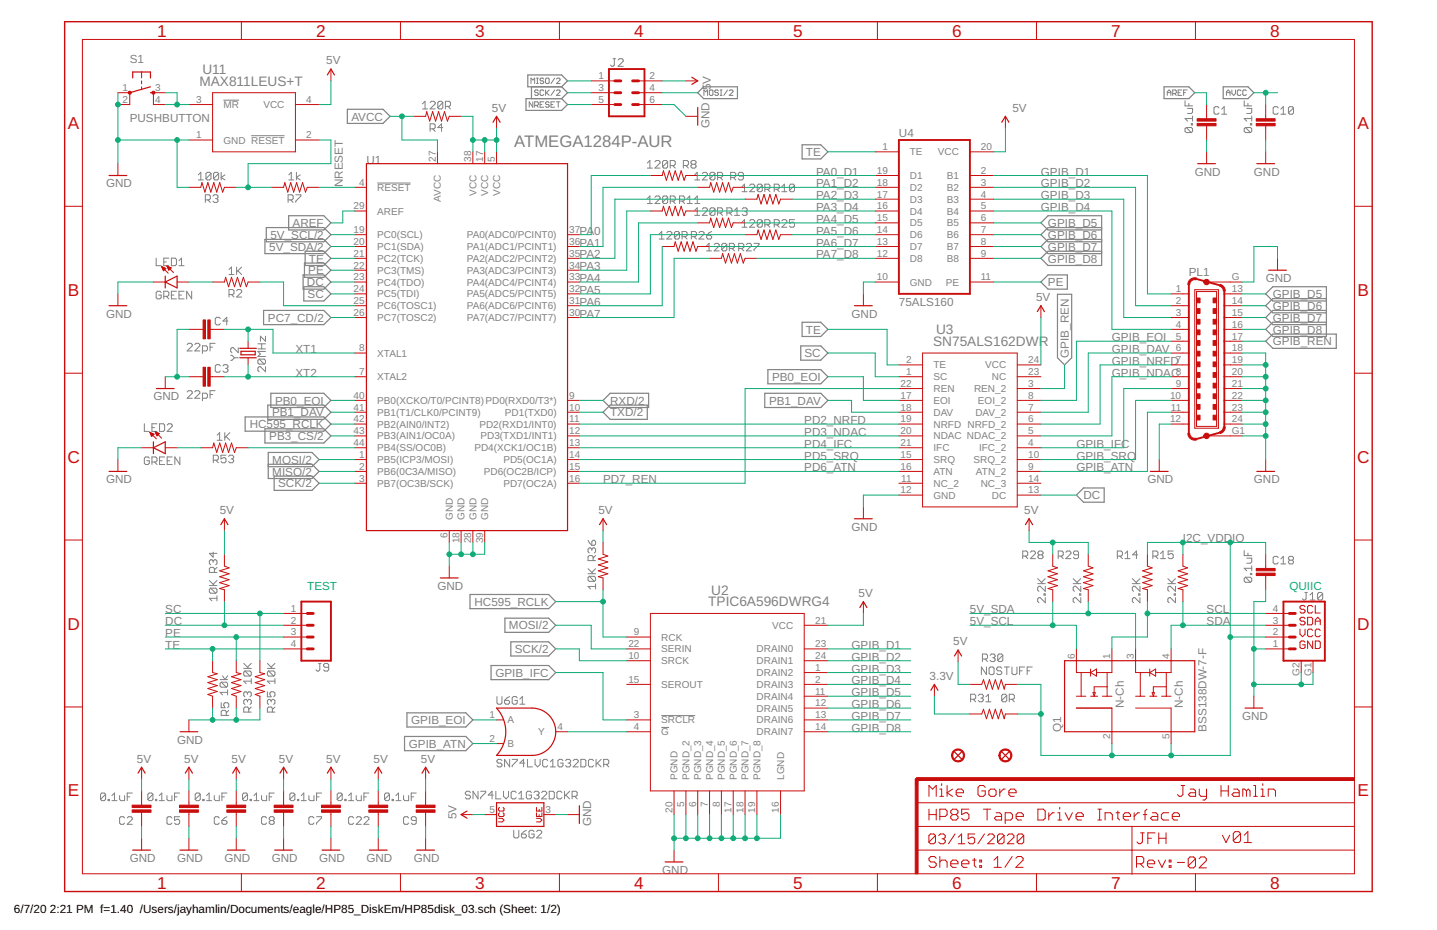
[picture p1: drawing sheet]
<svg xmlns="http://www.w3.org/2000/svg" width="432mm" height="279mm" viewBox="0 0 432 279" stroke-linecap="round" stroke-linejoin="round" font-family="sans-serif">
<defs><g id="words">
<g font-size="5.2" fill="#c90d0c">
<text x="47.2" y="11">1</text>
<text x="95" y="11">2</text>
<text x="142.8" y="11">3</text>
<text x="190.6" y="11">4</text>
<text x="238.3" y="11">5</text>
<text x="286.1" y="11">6</text>
<text x="333.9" y="11">7</text>
<text x="381.7" y="11">8</text>
<text x="20.4" y="38.7">A</text>
<text x="408" y="38.7">A</text>
<text x="20.4" y="88.9">B</text>
<text x="408" y="88.9">B</text>
<text x="20.2" y="139">C</text>
<text x="407.8" y="139">C</text>
<text x="20.2" y="189.1">D</text>
<text x="407.8" y="189.1">D</text>
<text x="20.4" y="239.3">E</text>
<text x="408" y="239.3">E</text>
<text x="47.2" y="267">1</text>
<text x="95" y="267">2</text>
<text x="142.8" y="267">3</text>
<text x="190.6" y="267">4</text>
<text x="238.3" y="267">5</text>
<text x="286.1" y="267">6</text>
<text x="333.9" y="267">7</text>
<text x="381.7" y="267">8</text>
</g>
<text font-size="5" fill="#808080" x="154.5" y="44.2">ATMEGA1284P-AUR</text>
<g font-size="4.1" fill="#808080">
<text x="60.8" y="22.2">U11</text>
<text x="59.9" y="25.7">MAX811LEUS+T</text>
<text x="281.3" y="100.4">U3</text>
<text x="280.4" y="104">SN75ALS162DWR</text>
<text x="213.7" y="178.6">U2</text>
<text x="212.8" y="182.2">TPIC6A596DWRG4</text>
</g>
<g font-size="3.5" fill="#808080">
<text x="39" y="19">S1</text>
<text x="98" y="19.3">5V</text>
<text x="213.6" y="27.2" transform="rotate(-90 213.6 27.2)">5</text>
<text x="213.6" y="25.2" transform="rotate(-90 213.6 25.2)">V</text>
<text x="147.8" y="33.5">5V</text>
<text x="304.2" y="33.5">5V</text>
<text x="39" y="36.7">PUSHBUTTON</text>
<text x="105.6" y="36.2">AVCC</text>
<text x="213.2" y="38.5" transform="rotate(-90 213.2 38.5)">GND</text>
<text x="270.1" y="41.2">U4</text>
<text x="242.2" y="46.9">TE</text>
<text x="110.1" y="49.2">U1</text>
<text x="245.2" y="52.7">PA0_D1</text>
<text x="312.8" y="52.7">GPIB_D1</text>
<text x="359" y="52.7">GND</text>
<text x="376.8" y="52.7">GND</text>
<text x="31.9" y="56.3">GND</text>
<text x="103" y="56.3" transform="rotate(-90 103 56.3)">NRESET</text>
<text x="245.2" y="56.3">PA1_D2</text>
<text x="245.2" y="59.8">PA2_D3</text>
<text x="312.8" y="56.3">GPIB_D2</text>
<text x="312.8" y="59.8">GPIB_D3</text>
<text x="245.2" y="63.4">PA3_D4</text>
<text x="312.8" y="63.4">GPIB_D4</text>
<text x="81.3" y="71.8">5V_SCL/2</text>
<text x="87.9" y="68.2">AREF</text>
<text x="174.1" y="70.5">PA0</text>
<text x="245.2" y="67">PA4_D5</text>
<text x="245.2" y="70.5">PA5_D6</text>
<text x="314.9" y="68.2">GPIB_D5</text>
<text x="314.9" y="71.8">GPIB_D6</text>
<text x="80.9" y="75.3">5V_SDA/2</text>
<text x="174.1" y="74.1">PA1</text>
<text x="174.1" y="77.6">PA2</text>
<text x="245.2" y="74.1">PA6_D7</text>
<text x="245.2" y="77.6">PA7_D8</text>
<text x="314.9" y="75.3">GPIB_D7</text>
<text x="92.6" y="82.4">PE</text>
<text x="92.8" y="78.9">TE</text>
<text x="174.1" y="81.2">PA3</text>
<text x="314.9" y="78.9">GPIB_D8</text>
<text x="357.2" y="83">PL1</text>
<text x="92.2" y="86">DC</text>
<text x="92.4" y="89.5">SC</text>
<text x="174.1" y="84.7">PA4</text>
<text x="174.1" y="88.3">PA5</text>
<text x="314.9" y="86">PE</text>
<text x="380.3" y="84.7">GND</text>
<text x="382.5" y="89.5">GPIB_D5</text>
<text x="31.9" y="95.4">GND</text>
<text x="174.1" y="91.8">PA6</text>
<text x="174.1" y="95.4">PA7</text>
<text x="255.9" y="95.4">GND</text>
<text x="270.1" y="91.8">75ALS160</text>
<text x="311.4" y="90.4">5V</text>
<text x="382.5" y="93.1">GPIB_D6</text>
<text x="80.5" y="96.7">PC7_CD/2</text>
<text x="242.2" y="100.2">TE</text>
<text x="382.5" y="96.6">GPIB_D7</text>
<text x="382.5" y="100.2">GPIB_D8</text>
<text x="88.8" y="106.1">XT1</text>
<text x="241.7" y="107.3">SC</text>
<text x="321.1" y="107.5" transform="rotate(-90 321.1 107.5)">GPIB_REN</text>
<text x="334.1" y="102.5">GPIB_EOI</text>
<text x="334.1" y="106.1">GPIB_DAV</text>
<text x="382.5" y="103.8">GPIB_REN</text>
<text x="88.8" y="113.2">XT2</text>
<text x="334.1" y="109.6">GPIB_NRFD</text>
<text x="334.1" y="113.2">GPIB_NDAC</text>
<text x="232" y="114.4">PB0_EOI</text>
<text x="46.1" y="120.3">GND</text>
<text x="81.7" y="125.1">PB1_DAV</text>
<text x="82.7" y="121.5">PB0_EOI</text>
<text x="183.3" y="121.5">RXD/2</text>
<text x="183.3" y="125.1">TXD/2</text>
<text x="231.1" y="121.5">PB1_DAV</text>
<text x="75" y="128.7">HC595_RCLK</text>
<text x="241.7" y="127.4">PD2_NRFD</text>
<text x="241.7" y="131">PD3_NDAC</text>
<text x="80.9" y="132.2">PB3_CS/2</text>
<text x="241.7" y="134.5">PD4_IFC</text>
<text x="323.4" y="134.5">GPIB_IFC</text>
<text x="81.8" y="139.3">MOSI/2</text>
<text x="81.8" y="142.9">MISO/2</text>
<text x="241.7" y="141.6">PD6_ATN</text>
<text x="241.7" y="138.1">PD5_SRQ</text>
<text x="323.4" y="138.1">GPIB_SRQ</text>
<text x="323.4" y="141.6">GPIB_ATN</text>
<text x="31.9" y="145.2">GND</text>
<text x="83.6" y="146.4">SCK/2</text>
<text x="181.2" y="145.2">PD7_REN</text>
<text x="325.6" y="150">DC</text>
<text x="344.8" y="145.2">GND</text>
<text x="376.8" y="145.2">GND</text>
<text x="66" y="154.4">5V</text>
<text x="179.8" y="154.4">5V</text>
<text x="307.8" y="154.4">5V</text>
<text x="255.9" y="159.4">GND</text>
<text x="355.4" y="163">I2C_VDDIO</text>
<text x="131.4" y="177.2">GND</text>
<text x="258" y="179.3">5V</text>
<text x="49.7" y="184.3">SC</text>
<text x="142.6" y="182">HC595_RCLK</text>
<text x="291.4" y="184.3">5V_SDA</text>
<text x="362.6" y="184.3">SCL</text>
<text x="49.7" y="191.4">PE</text>
<text x="49.7" y="187.8">DC</text>
<text x="152.9" y="189.1">MOSI/2</text>
<text x="291.4" y="187.8">5V_SCL</text>
<text x="362.6" y="187.8">SDA</text>
<text x="49.7" y="195">TE</text>
<text x="154.7" y="196.2">SCK/2</text>
<text x="255.9" y="195">GPIB_D1</text>
<text x="286.5" y="193.9">5V</text>
<text x="148.9" y="203.3">GPIB_IFC</text>
<text x="255.9" y="198.5">GPIB_D2</text>
<text x="255.9" y="202.1">GPIB_D3</text>
<text x="255.9" y="205.6">GPIB_D4</text>
<text x="255.9" y="209.2">GPIB_D5</text>
<text x="279.4" y="204.2">3.3V</text>
<text x="255.9" y="212.7">GPIB_D6</text>
<text x="337.7" y="212.7" transform="rotate(-90 337.7 212.7)">N-Ch</text>
<text x="355.4" y="212.7" transform="rotate(-90 355.4 212.7)">N-Ch</text>
<text x="123.6" y="217.5">GPIB_EOI</text>
<text x="255.9" y="216.3">GPIB_D7</text>
<text x="255.9" y="219.8">GPIB_D8</text>
<text x="318.8" y="219.8" transform="rotate(-90 318.8 219.8)">Q1</text>
<text x="362.6" y="219.8" transform="rotate(-90 362.6 219.8)">BSS138DW-7-F</text>
<text x="373.2" y="216.3">GND</text>
<text x="53.2" y="223.4">GND</text>
<text x="122.8" y="224.7">GPIB_ATN</text>
<text x="41.1" y="229.1">5V</text>
<text x="55.3" y="229.1">5V</text>
<text x="69.6" y="229.1">5V</text>
<text x="83.8" y="229.1">5V</text>
<text x="98" y="229.1">5V</text>
<text x="112.2" y="229.1">5V</text>
<text x="126.5" y="229.1">5V</text>
<text x="137.1" y="246.2" transform="rotate(-90 137.1 246.2)">5V</text>
<text x="177.7" y="248.3" transform="rotate(-90 177.7 248.3)">GND</text>
<text x="39" y="259">GND</text>
<text x="53.2" y="259">GND</text>
<text x="67.4" y="259">GND</text>
<text x="81.7" y="259">GND</text>
<text x="95.9" y="259">GND</text>
<text x="110.1" y="259">GND</text>
<text x="124.3" y="259">GND</text>
<text x="199" y="262.5">GND</text>
</g>
<g font-size="3.5" fill="#0dab76">
<text x="92.3" y="177.2">TEST</text>
<text x="387.4" y="177.2">QUIIC</text>
</g>
<g font-size="3.5">
<text x="4.2" y="274.2">6/7/20</text>
<text x="15" y="274.2">2:21 PM f=1.40 /Users/jayhamlin/Documents/eagle/HP85_DiskEm/HP85disk_03.sch (Sheet: 1/2)</text>
</g>
<g font-size="3" fill="#808080">
<text x="179.8" y="23.8">1</text>
<text x="195.2" y="23.8">2</text>
<text x="36.8" y="27.3">1</text>
<text x="46.6" y="27.3">3</text>
<text x="179.8" y="27.3">3</text>
<text x="195.2" y="27.3">4</text>
<text x="36.8" y="30.9">2</text>
<text x="46.6" y="30.9">4</text>
<text x="58.9" y="30.9">3</text>
<text x="67.1" y="32.5">MR</text>
<text x="79.1" y="32.5">VCC</text>
<text x="92" y="30.9">4</text>
<text x="179.8" y="30.9">5</text>
<text x="195.2" y="30.9">6</text>
<text x="58.9" y="41.6">1</text>
<text x="92" y="41.6">2</text>
<text x="67.1" y="43.1">GND RESET</text>
<text x="265.2" y="45.1">1</text>
<text x="273.4" y="46.7">TE</text>
<text x="281.8" y="46.7">VCC</text>
<text x="294.7" y="45.1">20</text>
<text x="130.9" y="48.7" transform="rotate(-90 130.9 48.7)">27</text>
<text x="141.6" y="48.7" transform="rotate(-90 141.6 48.7)">38</text>
<text x="145.2" y="48.7" transform="rotate(-90 145.2 48.7)">17</text>
<text x="148.7" y="48.7" transform="rotate(-90 148.7 48.7)">5</text>
<text x="263.5" y="52.2">19</text>
<text x="273.4" y="53.8">D1</text>
<text x="284.5" y="53.8">B1</text>
<text x="294.7" y="52.2">2</text>
<text x="107.9" y="55.8">4</text>
<text x="113.4" y="57.4">RESET</text>
<text x="143.2" y="58.8" transform="rotate(-90 143.2 58.8)">VCC</text>
<text x="146.7" y="58.8" transform="rotate(-90 146.7 58.8)">VCC</text>
<text x="150.3" y="58.8" transform="rotate(-90 150.3 58.8)">VCC</text>
<text x="263.5" y="55.8">18</text>
<text x="263.5" y="59.3">17</text>
<text x="273.4" y="57.4">D2</text>
<text x="284.5" y="57.4">B2</text>
<text x="294.7" y="55.8">3</text>
<text x="294.7" y="59.3">4</text>
<text x="106.3" y="62.9">29</text>
<text x="113.4" y="64.5">AREF</text>
<text x="132.5" y="60.6" transform="rotate(-90 132.5 60.6)">AVCC</text>
<text x="263.5" y="62.9">16</text>
<text x="273.4" y="60.9">D3</text>
<text x="273.4" y="64.5">D4</text>
<text x="284.5" y="60.9">B3</text>
<text x="284.5" y="64.5">B4</text>
<text x="294.7" y="62.9">5</text>
<text x="106.3" y="70">19</text>
<text x="113.4" y="71.6">PC0(SCL)</text>
<text x="140.3" y="71.6">PA0(ADC0/PCINT0)</text>
<text x="171" y="70">37</text>
<text x="263.5" y="66.5">15</text>
<text x="263.5" y="70">14</text>
<text x="273.4" y="68">D5</text>
<text x="273.4" y="71.6">D6</text>
<text x="284.5" y="68">B5</text>
<text x="284.5" y="71.6">B6</text>
<text x="294.7" y="66.5">6</text>
<text x="294.7" y="70">7</text>
<text x="106.3" y="73.6">20</text>
<text x="106.3" y="77.1">21</text>
<text x="113.4" y="75.1">PC1(SDA)</text>
<text x="140.3" y="75.1">PA1(ADC1/PCINT1)</text>
<text x="171" y="77.1">35</text>
<text x="171" y="73.6">36</text>
<text x="263.5" y="73.6">13</text>
<text x="263.5" y="77.1">12</text>
<text x="273.4" y="75.1">D7</text>
<text x="284.5" y="75.1">B7</text>
<text x="294.7" y="73.6">8</text>
<text x="294.7" y="77.1">9</text>
<text x="106.3" y="80.7">22</text>
<text x="113.4" y="82.2">PC3(TMS)</text>
<text x="113.4" y="78.7">PC2(TCK)</text>
<text x="140.3" y="82.2">PA3(ADC3/PCINT3)</text>
<text x="140.3" y="78.7">PA2(ADC2/PCINT2)</text>
<text x="171" y="80.7">34</text>
<text x="273.4" y="78.7">D8</text>
<text x="284.5" y="78.7">B8</text>
<text x="106.3" y="84.2">23</text>
<text x="106.3" y="87.8">24</text>
<text x="113.4" y="85.8">PC4(TDO)</text>
<text x="113.4" y="89.4">PC5(TDI)</text>
<text x="140.3" y="85.8">PA4(ADC4/PCINT4)</text>
<text x="140.3" y="89.4">PA5(ADC5/PCINT5)</text>
<text x="171" y="84.2">33</text>
<text x="171" y="87.8">32</text>
<text x="263.5" y="84.2">10</text>
<text x="273.4" y="85.8">GND</text>
<text x="284.2" y="85.8">PE</text>
<text x="294.7" y="84.2">11</text>
<text x="353.3" y="87.8">1</text>
<text x="370.2" y="84.2">G</text>
<text x="370.2" y="87.8">13</text>
<text x="106.3" y="91.3">25</text>
<text x="106.3" y="94.9">26</text>
<text x="113.4" y="92.9">PC6(TOSC1)</text>
<text x="140.3" y="92.9">PA6(ADC6/PCINT6)</text>
<text x="171" y="94.9">30</text>
<text x="171" y="91.3">31</text>
<text x="353.3" y="91.3">2</text>
<text x="353.3" y="94.9">3</text>
<text x="370.2" y="91.3">14</text>
<text x="370.2" y="94.9">15</text>
<text x="113.4" y="96.5">PC7(TOSC2)</text>
<text x="140.3" y="96.5">PA7(ADC7/PCINT7)</text>
<text x="353.3" y="98.5">4</text>
<text x="370.2" y="98.5">16</text>
<text x="107.9" y="105.6">8</text>
<text x="113.4" y="107.1">XTAL1</text>
<text x="353.3" y="102">5</text>
<text x="353.3" y="105.6">6</text>
<text x="370.2" y="102">17</text>
<text x="370.2" y="105.6">18</text>
<text x="107.9" y="112.7">7</text>
<text x="272.3" y="112.7">1</text>
<text x="272.3" y="109.1">2</text>
<text x="280.5" y="110.7">TE</text>
<text x="296" y="110.7">VCC</text>
<text x="308.9" y="112.7">23</text>
<text x="308.9" y="109.1">24</text>
<text x="353.3" y="109.1">7</text>
<text x="353.3" y="112.7">8</text>
<text x="370.2" y="109.1">19</text>
<text x="370.2" y="112.7">20</text>
<text x="106.3" y="119.8">40</text>
<text x="113.4" y="114.2">XTAL2</text>
<text x="171" y="119.8">9</text>
<text x="270.6" y="119.8">17</text>
<text x="270.6" y="116.2">22</text>
<text x="280.5" y="114.2">SC</text>
<text x="280.5" y="117.8">REN</text>
<text x="292.7" y="117.8">REN_2</text>
<text x="298.1" y="114.2">NC</text>
<text x="308.9" y="116.2">3</text>
<text x="308.9" y="119.8">8</text>
<text x="351.6" y="119.8">10</text>
<text x="353.3" y="116.2">9</text>
<text x="370.2" y="116.2">21</text>
<text x="370.2" y="119.8">22</text>
<text x="106.3" y="123.3">41</text>
<text x="113.4" y="121.4">PB0(XCKO/T0/PCINT8)PD0(RXD0/T3*)</text>
<text x="113.4" y="124.9">PB1(T1/CLK0/PCINT9)</text>
<text x="151.7" y="124.9">PD1(TXD0)</text>
<text x="171" y="123.3">10</text>
<text x="270.6" y="123.3">18</text>
<text x="280.5" y="121.4">EOI</text>
<text x="280.5" y="124.9">DAV</text>
<text x="293.1" y="124.9">DAV_2</text>
<text x="293.9" y="121.4">EOI_2</text>
<text x="308.9" y="123.3">7</text>
<text x="351.8" y="123.3">11</text>
<text x="370.2" y="123.3">23</text>
<text x="106.3" y="126.9">42</text>
<text x="106.3" y="130.5">43</text>
<text x="113.4" y="128.5">PB2(AIN0/INT2)</text>
<text x="144.1" y="128.5">PD2(RXD1/INT0)</text>
<text x="171" y="126.9">11</text>
<text x="171" y="130.5">12</text>
<text x="270.6" y="126.9">19</text>
<text x="270.6" y="130.5">20</text>
<text x="280.5" y="128.5">NRFD NRFD_2</text>
<text x="308.9" y="130.5">5</text>
<text x="308.9" y="126.9">6</text>
<text x="351.6" y="126.9">12</text>
<text x="370.2" y="130.5">G1</text>
<text x="370.2" y="126.9">24</text>
<text x="106.3" y="134">44</text>
<text x="107.9" y="137.6">1</text>
<text x="113.4" y="132">PB3(AIN1/OC0A)</text>
<text x="113.4" y="135.6">PB4(SS/OC0B)</text>
<text x="142.6" y="135.6">PD4(XCK1/OC1B)</text>
<text x="144.4" y="132">PD3(TXD1/INT1)</text>
<text x="171" y="134">13</text>
<text x="171" y="137.6">14</text>
<text x="270.6" y="137.6">15</text>
<text x="270.6" y="134">21</text>
<text x="280.5" y="132">NDAC NDAC_2</text>
<text x="280.5" y="135.6">IFC</text>
<text x="294.2" y="135.6">IFC_2</text>
<text x="308.9" y="134">4</text>
<text x="308.9" y="137.6">10</text>
<text x="107.9" y="141.1">2</text>
<text x="113.4" y="139.1">PB5(ICP3/MOSI)</text>
<text x="113.4" y="142.7">PB6(0C3A/MISO)</text>
<text x="145.4" y="142.7">PD6(OC2B/ICP)</text>
<text x="151.3" y="139.1">PD5(OC1A)</text>
<text x="171" y="141.1">15</text>
<text x="270.6" y="141.1">16</text>
<text x="280.5" y="139.1">SRQ</text>
<text x="280.5" y="142.7">ATN</text>
<text x="292.5" y="139.1">SRQ_2</text>
<text x="293.3" y="142.7">ATN_2</text>
<text x="308.9" y="141.1">9</text>
<text x="107.9" y="144.7">3</text>
<text x="113.4" y="146.2">PB7(OC3B/SCK)</text>
<text x="151.3" y="146.2">PD7(OC2A)</text>
<text x="171" y="144.7">16</text>
<text x="270.6" y="148.2">12</text>
<text x="270.8" y="144.7">11</text>
<text x="280.5" y="146.2">NC_2</text>
<text x="280.5" y="149.8">GND</text>
<text x="294.7" y="146.2">NC_3</text>
<text x="298.1" y="149.8">DC</text>
<text x="308.9" y="148.2">13</text>
<text x="308.9" y="144.7">14</text>
<text x="134.5" y="161.6" transform="rotate(-90 134.5 161.6)">6</text>
<text x="136.1" y="156.1" transform="rotate(-90 136.1 156.1)">GND</text>
<text x="139.6" y="156.1" transform="rotate(-90 139.6 156.1)">GND</text>
<text x="143.2" y="156.1" transform="rotate(-90 143.2 156.1)">GND</text>
<text x="146.7" y="156.1" transform="rotate(-90 146.7 156.1)">GND</text>
<text x="138" y="163.2" transform="rotate(-90 138 163.2)">18</text>
<text x="141.6" y="163.2" transform="rotate(-90 141.6 163.2)">28</text>
<text x="145.2" y="163.2" transform="rotate(-90 145.2 163.2)">39</text>
<text x="87.4" y="183.8">1</text>
<text x="382.5" y="183.8">4</text>
<text x="87.4" y="187.3">2</text>
<text x="87.4" y="190.9">3</text>
<text x="190.5" y="190.9">9</text>
<text x="232" y="188.9">VCC</text>
<text x="244.9" y="187.3">21</text>
<text x="382.5" y="190.9">2</text>
<text x="382.5" y="187.3">3</text>
<text x="87.4" y="194.5">4</text>
<text x="188.8" y="194.5">22</text>
<text x="198.7" y="192.5">RCK</text>
<text x="198.7" y="196">SERIN</text>
<text x="227.4" y="196">DRAIN0</text>
<text x="244.9" y="194.5">23</text>
<text x="382.5" y="194.5">1</text>
<text x="188.8" y="198">10</text>
<text x="198.7" y="199.6">SRCK</text>
<text x="227.4" y="203.1">DRAIN2</text>
<text x="227.4" y="199.6">DRAIN1</text>
<text x="244.9" y="201.6">1</text>
<text x="244.9" y="198">24</text>
<text x="322.9" y="198" transform="rotate(-90 322.9 198)">6</text>
<text x="333.6" y="198" transform="rotate(-90 333.6 198)">1</text>
<text x="340.7" y="198" transform="rotate(-90 340.7 198)">3</text>
<text x="351.4" y="198" transform="rotate(-90 351.4 198)">4</text>
<text x="390.5" y="203" transform="rotate(-90 390.5 203)">G2</text>
<text x="394.1" y="203" transform="rotate(-90 394.1 203)">G1</text>
<text x="188.8" y="205.1">15</text>
<text x="198.7" y="206.7">SEROUT</text>
<text x="227.4" y="206.7">DRAIN3</text>
<text x="244.9" y="205.1">2</text>
<text x="244.9" y="208.7">11</text>
<text x="147" y="215.8">1</text>
<text x="190.5" y="215.8">3</text>
<text x="227.4" y="210.2">DRAIN4</text>
<text x="227.4" y="213.8">DRAIN5</text>
<text x="244.9" y="212.2">12</text>
<text x="244.9" y="215.8">13</text>
<text x="152.5" y="217.4">A</text>
<text x="161.7" y="220.9">Y</text>
<text x="167.5" y="219.3">4</text>
<text x="190.5" y="219.3">4</text>
<text x="198.7" y="217.4">SRCLR</text>
<text x="198.7" y="220.9">G</text>
<text x="227.4" y="217.4">DRAIN6</text>
<text x="227.4" y="220.9">DRAIN7</text>
<text x="244.9" y="219.3">14</text>
<text x="147" y="222.9">2</text>
<text x="152.5" y="224.5">B</text>
<text x="333.6" y="222" transform="rotate(-90 333.6 222)">2</text>
<text x="351.4" y="222" transform="rotate(-90 351.4 222)">5</text>
<text x="203.6" y="234.3" transform="rotate(-90 203.6 234.3)">PGND</text>
<text x="207.2" y="234.3" transform="rotate(-90 207.2 234.3)">PGND_2</text>
<text x="210.7" y="234.3" transform="rotate(-90 210.7 234.3)">PGND_3</text>
<text x="214.3" y="234.3" transform="rotate(-90 214.3 234.3)">PGND_4</text>
<text x="217.8" y="234.3" transform="rotate(-90 217.8 234.3)">PGND_5</text>
<text x="221.4" y="234.3" transform="rotate(-90 221.4 234.3)">PGND_6</text>
<text x="224.9" y="234.3" transform="rotate(-90 224.9 234.3)">PGND_7</text>
<text x="228.5" y="234.3" transform="rotate(-90 228.5 234.3)">PGND_8</text>
<text x="235.6" y="234.3" transform="rotate(-90 235.6 234.3)">LGND</text>
<text x="147" y="244.2">5</text>
<text x="163.9" y="244.2">3</text>
<text x="202.1" y="244.2" transform="rotate(-90 202.1 244.2)">20</text>
<text x="205.6" y="242.6" transform="rotate(-90 205.6 242.6)">5</text>
<text x="209.2" y="242.6" transform="rotate(-90 209.2 242.6)">6</text>
<text x="212.7" y="242.6" transform="rotate(-90 212.7 242.6)">7</text>
<text x="216.3" y="242.6" transform="rotate(-90 216.3 242.6)">8</text>
<text x="219.8" y="244.2" transform="rotate(-90 219.8 244.2)">17</text>
<text x="223.4" y="244.2" transform="rotate(-90 223.4 244.2)">18</text>
<text x="226.9" y="244.2" transform="rotate(-90 226.9 244.2)">19</text>
<text x="234.1" y="244.2" transform="rotate(-90 234.1 244.2)">16</text>
</g>
</g></defs>
<g fill="none" stroke="#808080" stroke-width=".3">
<path d="M184.2 17.6h.8M184.6 17.6v1.9l-.4 .4h-.4l-.3-.4M185.7 18l.4-.4h.8l.4 .4v.4l-1.6 1.5h1.6M67.1 30.1h4.7M127 31.2l.7-.8v2.3M127 32.7h1.5M129.2 30.8l.4-.4h.8l.4 .4v.4l-1.6 1.5h1.6M129.2 38.7h1.2l.4-.4v-.7l-.4-.4h-1.2v2.3M130 38.7l.8 .8M133.1 38.3h-1.5l1.1-1.1v2.3M133.1 30.8v1.5l-.4 .4h-.8l-.3-.4M133.1 30.8l-.4-.4h-.8l-.3 .4v1.5"/>
<path d="M133.1 30.8l-1.5 1.5M133.8 32h1.2l.4-.4v-.8l-.4-.4h-1.2v2.3M134.6 32l.8 .7M159.6 25.1v-1.6l.5 .5 .6-.5v1.6M160.1 30.6v1.6l-1.1-1.6v1.6M160.7 31.7h.8l.3-.3v-.5l-.3-.3h-.8v1.6M161.2 25.1h.6M161.2 23.5h.6M161.2 31.7l.6 .5M161.5 23.5v1.6M161.8 27.3l-.3-.3h-.6l-.2 .6 .2 .2h.6l.3 .6-.3 .3h-.6l-.2-.3M162.3 31.4h.5"/>
<path d="M163.4 27.3l-.3-.3h-.5l-.3 .3v1.1l.3 .3h.5l.3-.3M163.4 23.7l-.3-.2h-.5l-.3 .5 .3 .3h.5l.3 .5-.3 .3h-.5l-.3-.3M163.4 30.6h-1.1v1.6h1.1M163.9 23.7l.3-.2h.5l.3 .2v1.1l-.3 .3h-.5l-.3-.3zM163.9 27v1.7M164.2 27.8l.8 .9M165 30.9l-.3-.3h-.5l-.3 .3 .3 .5h.5l.3 .3-.3 .5h-.5l-.3-.3M165 27l-1.1 1.1M165.6 31.4h.5M166.7 23.5l-1.1 1.6M166.7 27l-1.1 1.7M166.7 30.6h-1.1v1.6h1.1"/>
<path d="M167.2 27.3l.3-.3h.5l.3 .3v.3l-1.1 1.1h1.1M167.2 23.7l.3-.2h.5l.3 .2v.3l-1.1 1.1h1.1M167.2 30.6h1.1M167.7 30.6v1.6M211.5 28.7v-1.7l.5 .6 .6-.6v1.7M213.4 27h.6l.2 .3v1.1l-.2 .3h-.6l-.3-.3v-1.1zM215.9 27.3l-.3-.3h-.5l-.3 .6 .3 .2h.5l.3 .6-.3 .3h-.5l-.3-.3M216.4 27h.6M216.4 28.7h.6M216.7 27v1.7M218.6 27l-1.1 1.7M219.1 27.3l.3-.3h.6l.2 .3v.3l-1.1 1.1h1.1"/>
<path d="M350.8 27.8h1M350.8 28.7v-1.1l.5-.6 .5 .6v1.1M352.4 28.1h.8l.3-.3v-.5l-.3-.3h-.8v1.7M352.9 28.1l.6 .6M354 27.8h.6M355.1 27h-1.1v1.7h1.1M355.7 27.8h.5M356.1 30.3v1.5h2.3M356.5 38.3l-.4 .4v.8l.4 .3h1.5M356.5 38.3h1.5l.4 .4v.8l-.4 .3M356.5 38.3l1.5 1.5M356.7 27h-1v1.7"/>
<path d="M356.8 32.6h1.6v1.1l-.4 .4h-1.2M357.2 31.1v.7M358 37.1h.4v.4h-.4zM358.4 34.9v1.5M358.4 35.6h-2.3l.7 .8M366.3 32.4l-.4-.4h-.7l-.4 .4v1.5l.4 .4h.7l.4-.4M367.1 34.3h1.5M367.1 32.8l.8-.8v2.3M368.5 27.8h1.1M368.5 28.7v-1.1l.6-.6 .5 .6v1.1M370.2 27v1.1l.5 .6 .5-.6v-1.1M372.9 27.3l-.3-.3h-.5l-.3 .3v1.1l.3 .3h.5l.3-.3"/>
<path d="M373.9 30.3v1.5h2.2M374.2 38.3l-.3 .4v.8l.3 .3h1.6M374.2 38.3h1.6l.3 .4v.8l-.3 .3M374.2 38.3l1.6 1.5M374.5 27.3l-.3-.3h-.5l-.3 .3v1.1l.3 .3h.5l.3-.3M374.6 32.6h1.5v1.1l-.3 .4h-1.2M375 31.1v.7M375.8 37.1h.3v.4h-.3zM376.1 35.6h-2.2l.7 .8M376.1 34.9v1.5M384.1 32.4l-.4-.4h-.8l-.3 .4v1.5l.3 .4h.8l.4-.4M384.9 34.3h1.5"/>
<path d="M384.9 32.8l.7-.8v2.3M388.7 32.4l-.4-.4h-.8l-.3 .4v1.5M388.7 32.4v1.5l-.4 .4h-.8l-.3-.4M388.7 32.4l-1.5 1.5M59.6 52.5l.7-.7v2.3M59.6 54.1h1.5M63.4 52.2v1.5l-.4 .4h-.7l-.4-.4M63.4 52.2l-.4-.4h-.7l-.4 .4v1.5M63.4 52.2l-1.5 1.5M64 58.9l.4-.4h.7l.4 .4v.4l-.4 .4M64.7 59.7h.4M65.1 59.7l.4 .3v.4l-.4 .4h-.7l-.4-.4"/>
<path d="M65.7 52.2v1.5l-.4 .4h-.7l-.4-.4M65.7 52.2l-.4-.4h-.7l-.4 .4v1.5M65.7 52.2l-1.5 1.5M66.5 51.8v2.3M67.6 52.5l-1.1 .8 1.1 .8M75.5 40.8h10M86.8 54.1h1.5M86.8 52.5l.7-.7v2.3M88.9 58.5h1.5v.4l-1.5 1.5v.4M89.1 51.8v2.3M90.2 52.5l-1.1 .8 1.1 .8M113.4 55h10"/>
<path d="M194.5 49l.8-.8v2.3M194.5 59.6l.8-.7v2.3M194.5 50.5h1.5M196.8 48.6l.4-.4h.8l.3 .4v.4l-1.5 1.5h1.5M196.8 59.3l.4-.4h.8l.3 .4v.3l-1.5 1.6h1.5M200.6 48.6v1.5l-.4 .4h-.7l-.4-.4M200.6 48.6l-.4-.4h-.7l-.4 .4v1.5M200.6 59.3l-.4-.4h-.7l-.4 .4v1.5M200.6 59.3v1.5l-.4 .4h-.7l-.4-.4M200.6 48.6l-1.5 1.5M200.6 59.3l-1.5 1.5M201.4 49.7h1.1l.4-.3v-.8l-.4-.4h-1.1v2.3"/>
<path d="M202.1 49.7l.8 .8M205.3 49.7h1.2l.4-.3v-.8l-.4-.4h-1.2v2.3M206.1 49.7l.8 .8M206.5 59.6l.7-.7v2.3M208 49.4l-.4 .3v.4l.4 .4h.8l.3-.4v-.4l-.3-.3M208 49.4l-.4-.4v-.4l.4-.4h.8l.3 .4v.4l-.3 .4M208 49.4h.8M208.7 54.1h1.5M208.7 52.5l.8-.7v2.3M208.8 59.6l.7-.7v2.3M211 52.2l.4-.4h.8l.4 .4v.3l-1.6 1.6h1.6M214.8 52.2v1.5l-.3 .4h-.8l-.4-.4"/>
<path d="M214.8 52.2l-.3-.4h-.8l-.4 .4v1.5M214.8 52.2l-1.5 1.5M215.6 53.3h1.1l.4-.4v-.7l-.4-.4h-1.1v2.3M216.4 53.3l.7 .8M219.6 53.3h1.1l.4-.4v-.7l-.4-.4h-1.1v2.3M220.3 53.3l.8 .8M223 56.1l.7-.8v2.3M223 57.6h1.5M223.4 52.9h-1.2l-.4-.4v-.3l.4-.4h.8l.4 .4v1.5l-.4 .4h-.8l-.4-.4M225.3 55.7l.3-.4h.8l.4 .4v.4l-1.5 1.5h1.5M229.1 55.7v1.5l-.4 .4h-.8l-.4-.4M229.1 55.7l-.4-.4h-.8l-.4 .4v1.5"/>
<path d="M229.1 55.7l-1.6 1.5M229.8 56.9h1.2l.4-.4v-.8l-.4-.4h-1.2v2.3M230.6 56.9l.8 .7M232.6 56.9h1.2l.4-.4v-.8l-.4-.4h-1.2v2.3M233.4 56.9l.8 .7M234.9 57.6h1.6M234.9 56.1l.8-.8v2.3M238.7 55.7v1.5l-.3 .4h-.8l-.4-.4M238.7 55.7l-.3-.4h-.8l-.4 .4v1.5M238.7 55.7l-1.5 1.5M46.9 77.6v2.2h1.5M49.2 78.7h.8"/>
<path d="M50.7 77.6h-1.5v2.2h1.5M51.5 77.6h1.1l.4 .3v1.5l-.4 .4h-1.1zM53.8 79.8h1.5M53.8 78.3l.7-.7v2.2M61.7 60h1.1l.4-.3v-.8l-.4-.4h-1.1v2.3M62.4 60l.8 .8M86.6 60h1.1l.4-.3v-.8l-.4-.4h-1.1v2.3M87.3 60l.8 .8M194.5 61.2h1.5M198.1 70.3l.7-.7v2.2M198.1 71.8h1.5M200.4 69.9l.3-.3h.8l.4 .3v.4l-1.5 1.5h1.5"/>
<path d="M201.4 60.4h1.1l.4-.4v-.7l-.4-.4h-1.1v2.3M202.1 60.4l.8 .8M204.2 69.9l-.4-.3h-.8l-.4 .3v1.5M204.2 69.9v1.5l-.4 .4h-.8l-.4-.4M204.2 69.9l-1.6 1.5M204.2 60.4h1.1l.4-.4v-.7l-.4-.4h-1.1v2.3M205 71.1h1.1l.4-.4v-.8l-.4-.3h-1.1v2.2M205 60.4l.7 .8M205.7 71.1l.8 .7M206.5 61.2h1.5M207.8 71.1h1.1l.4-.4v-.8l-.4-.3h-1.1v2.2M208.5 71.1l.8 .7"/>
<path d="M208.7 63.2l.8-.8v2.3M208.7 64.7h1.5M208.8 61.2h1.5M210 69.9l.4-.3h.8l.4 .3v.4l-1.6 1.5h1.6M211 62.8l.4-.4h.8l.4 .4v.4l-1.6 1.5h1.6M212.3 73.9l.8-.8v2.3M212.3 75.4h1.5M212.3 70.7h1.2l.3 .4v.3l-.3 .4h-.8l-.4-.4zM213.8 69.6l-.7 .3-.8 .8M214.6 73.5l.4-.4h.7l.4 .4v.4l-1.5 1.5h1.5M214.8 62.8l-.3-.4h-.8l-.4 .4v1.5M214.8 62.8v1.5l-.3 .4h-.8l-.4-.4"/>
<path d="M214.8 62.8l-1.5 1.5M215.6 64h1.1l.4-.4v-.8l-.4-.4h-1.1v2.3M216.4 64l.7 .7M218.4 73.5v1.5l-.4 .4h-.7l-.4-.4M218.4 73.5l-.4-.4h-.7l-.4 .4v1.5M218.4 73.5l-1.5 1.5M218.4 64h1.2l.3-.4v-.8l-.3-.4h-1.2v2.3M219.2 74.6h1.1l.4-.3v-.8l-.4-.4h-1.1v2.3M219.2 64l.7 .7M219.9 74.6l.8 .8M220.7 64.7h1.5M220.7 63.2l.8-.8v2.3"/>
<path d="M222 74.6h1.1l.4-.3v-.8l-.4-.4h-1.1v2.3M222.7 74.6l.8 .8M223 66.8l.7-.8v2.3M223 68.3h1.5M223 62.8l.4-.4h.7l.4 .4v.4l-.4 .4M223.8 63.6h.3M224.1 63.6l.4 .4v.3l-.4 .4h-.7l-.4-.4M224.3 73.5l.3-.4h.8l.4 .4v.4l-1.5 1.5h1.5M225.3 66.4l.3-.4h.8l.4 .4v.4l-1.5 1.5h1.5M226.6 73.1h1.5v.4l-1.5 1.5v.4M229.1 66.4v1.5l-.4 .4h-.8l-.4-.4M229.1 66.4l-.4-.4h-.8l-.4 .4v1.5"/>
<path d="M229.1 66.4l-1.6 1.5M229.8 67.5h1.2l.4-.4v-.7l-.4-.4h-1.2v2.3M230.6 67.5l.8 .8M232.6 67.5h1.2l.4-.4v-.7l-.4-.4h-1.2v2.3M233.4 67.5l.8 .8M234.9 66.4l.4-.4h.8l.4 .4v.4l-1.6 1.5h1.6M238.7 66h-1.5v1.1l1.2-.3 .3 .3v.8l-.3 .4h-.8l-.4-.4M48.4 87.9l-.4-.4h-.7l-.4 .4v1.5l.4 .4h.7l.4-.4v-.8h-.7M49.2 89h1.2l.3-.4v-.7l-.3-.4h-1.2v2.3M50 89l.7 .8M51.5 88.6h.8M53 87.5h-1.5v2.3h1.5"/>
<path d="M53.8 88.6h.7M55.3 87.5h-1.5v2.3h1.5M57.6 87.5v2.3l-1.5-2.3v2.3M66.2 95.7l-.4-.4h-.7l-.4 .4v1.5l.4 .4h.7l.4-.4M68.5 96.5h-1.5l1.1-1.2v2.3M68.8 81l.8-.8v2.3M68.8 82.5h1.5M68.8 88.5h1.1l.4-.4v-.7l-.4-.4h-1.1v2.2M69.6 88.5l.7 .7M71.1 80.2v2.3M71.1 87.4l.4-.4h.7l.4 .4v.3l-1.5 1.5h1.5M71.5 81.4l1.1 1.1"/>
<path d="M72.6 80.2l-1.5 1.5M56.2 117.8l.4-.4h.8l.4 .4v.3l-1.6 1.6h1.6M56.2 103.5l.4-.4h.8l.4 .4v.4l-1.6 1.5h1.6M58.5 103.5l.4-.4h.8l.3 .4v.4l-1.5 1.5h1.5M58.5 117.8l.4-.4h.8l.3 .4v.3l-1.5 1.6h1.5M60.8 119.7h1.2l.3-.4v-.8l-.3-.4h-1.2v2.3M60.8 105.4h1.2l.3-.3v-.8l-.3-.4h-1.2v2.3M63.1 118.5h.8M63.1 104.3h.8M64.6 117.4h-1.5v2.3M64.6 103.1h-1.5v2.3M66.2 109.9l-.4-.3h-.7l-.4 .3v1.5l.4 .4h.7l.4-.4"/>
<path d="M67 109.9l.4-.3h.7l.4 .3v.4l-.4 .4M67.8 110.7h.3M68.1 110.7l.4 .4v.3l-.4 .4h-.7l-.4-.4M69.3 106.7h.4l.8 .8M70.5 107.5l-.8 .7h-.4M70.5 107.5h1.1M71.6 104.4v1.6l-1.5-1.6h-.4l-.4 .4v.8l.4 .4M77.5 104.8h2.3M77.5 103.3h2.3M77.9 107.9h1.5l.4 .4v.7l-.4 .4M77.9 107.9l-.4 .4v.7l.4 .4h1.5M77.9 107.9l1.5 1.5"/>
<path d="M78.6 103.3v1.5M79.8 101v1.5l-1.5-1.5v1.5M79.8 110.2v1.5l-1.5-1.5h-.4l-.4 .4v.7l.4 .4M79.8 105.6h-2.3l.8 .7-.8 .8h2.3M43.4 127.3v2.3h1.5M44.9 137.7l-.4-.4h-.8l-.3 .4v1.5l.3 .4h.8l.4-.4v-.8h-.8M45.7 138.8h1.1l.4-.4v-.7l-.4-.4h-1.1v2.3M45.7 128.5h.7M46.4 138.8l.8 .8M47.2 127.3h-1.5v2.3h1.5M47.9 138.4h.8M47.9 127.3h1.2l.4 .4v1.5l-.4 .4h-1.2z"/>
<path d="M49.5 137.3h-1.6v2.3h1.6M50.2 138.4h.8M50.2 127.7l.4-.4h.8l.4 .4v.4l-1.6 1.5h1.6M51.8 137.3h-1.6v2.3h1.6M54 137.3v2.3l-1.5-2.3v2.3M64.1 138.3h1.1l.4-.4v-.8l-.4-.3h-1.1v2.2M64.9 138.3l.7 .7M65.3 130.7l.7-.7v2.3M65.3 132.3h1.5M67.5 130v2.3M67.9 136.8h-1.5v1.1l1.1-.4 .4 .4v.7l-.4 .4h-.7l-.4-.4M67.9 131.1l1.2 1.2"/>
<path d="M68.7 137.1l.4-.3h.7l.4 .3v.4l-.4 .4M69.1 130l-1.6 1.5M69.4 137.9h.4M69.8 137.9l.4 .4v.3l-.4 .4h-.7l-.4-.4M62.9 175.9h2.3M62.9 174.4l1.5 1.5M63.3 176.7l-.4 .4v.7l.4 .4h1.5M63.3 176.7h1.5l.4 .4v.7l-.4 .4M63.3 176.7l1.5 1.5M64.1 168.6l-.4-.4h-.4l-.4 .4v.7l.4 .4M64.1 168.6l.3-.4h.4l.4 .4v.7l-.4 .4M64.1 165.9v1.5l-1.2-1.2h2.3"/>
<path d="M64.1 168.6v.3M64.4 172v-1.2l-.3-.3h-.8l-.4 .3v1.2h2.3M65.2 179.7h-2.3l.8 .8M65.2 179v1.5M65.2 174.4l-1.1 1.1M65.2 170.5l-.8 .7M176.7 172.4h2.3M176.7 170.9l1.5 1.5M176.7 162.3l1.1 1.5M177.1 173.1h1.5l.4 .4v.8l-.4 .4M177.1 173.1l-.4 .4v.8l.4 .4h1.5M177.1 173.1l1.5 1.6"/>
<path d="M177.8 162.7l.4-.4h.4l.4 .4v.7l-.4 .4h-.8zM177.8 165l.4-.4h.4l.4 .4v.8l-.4 .3M177.8 165l-.3-.4h-.4l-.4 .4v.8l.4 .3M177.8 165v.4M178.2 168.4v-1.1l-.4-.4h-.7l-.4 .4v1.1h2.3M179 176.2h-2.3l.8 .8M179 175.4v1.6M179 170.9l-1.2 1.1M179 166.9l-.8 .8M307.3 167.1h1.1l.4-.4v-.8l-.4-.4h-1.1v2.3M308.1 167.1l.7 .7M309.6 165.9l.4-.4h.7l.4 .4v.4l-1.5 1.5h1.5"/>
<path d="M311.8 175.3h2.3M311.8 173.8l1.5 1.5M312.3 166.7l-.4-.4v-.4l.4-.4h.7l.4 .4v.4l-.4 .4M312.3 166.7l-.4 .4v.3l.4 .4h.7l.4-.4v-.3l-.4-.4M312.3 166.7h.7M313.7 178.4h.4v.4h-.4zM314.1 176.1v1.6l-1.5-1.6h-.4l-.4 .4v.8l.4 .4M314.1 179.6v1.5l-1.5-1.5h-.4l-.4 .3v.8l.4 .4M314.1 173.8l-1.2 1.2M318 167.1h1.1l.4-.4v-.8l-.4-.4h-1.1v2.3M318.7 167.1l.8 .7M320.3 165.9l.4-.4h.7l.4 .4v.4l-1.5 1.5h1.5"/>
<path d="M322.5 175.3h2.3M322.5 173.8l1.5 1.5M324.1 166.7h-1.2l-.3-.4v-.4l.3-.4h.8l.4 .4v1.5l-.4 .4h-.8l-.3-.4M324.4 178.4h.4v.4h-.4zM324.8 176.1v1.6l-1.6-1.6h-.3l-.4 .4v.8l.4 .4M324.8 179.6v1.5l-1.6-1.5h-.3l-.4 .3v.8l.4 .4M324.8 173.8l-1.2 1.2M335.7 167.1h1.2l.4-.4v-.8l-.4-.4h-1.2v2.3M336.5 167.1l.8 .7M338.1 166.3l.7-.8v2.3M338.1 167.8h1.5M340.3 175.3h2.2"/>
<path d="M340.3 173.8l1.5 1.5M341.9 166.7h-1.6l1.2-1.2v2.3M342.2 178.4h.3v.4h-.3zM342.5 176.1v1.6l-1.5-1.6h-.4l-.3 .4v.8l.3 .4M342.5 179.6v1.5l-1.5-1.5h-.4l-.3 .3v.8l.3 .4M342.5 173.8l-1.1 1.2M346.4 167.1h1.2l.3-.4v-.8l-.3-.4h-1.2v2.3M347.2 167.1l.7 .7M348.7 167.8h1.5M348.7 166.3l.8-.8v2.3M350.9 175.3h2.3M350.9 173.8l1.5 1.5"/>
<path d="M352.5 165.5h-1.5v1.2l.8-.4h.3l.4 .4v.7l-.4 .4h-.7l-.4-.4M352.8 178.4h.4v.4h-.4zM353.2 176.1v1.6l-1.5-1.6h-.4l-.4 .4v.8l.4 .4M353.2 179.6v1.5l-1.5-1.5h-.4l-.4 .3v.8l.4 .4M353.2 173.8l-1.1 1.2M373.9 165.4v1.5h2.2M374.2 173.4l-.3 .4v.8l.3 .3h1.6M374.2 173.4h1.6l.3 .4v.8l-.3 .3M374.2 173.4l1.6 1.5M374.6 167.7h1.5v1.1l-.3 .4h-1.2M375 166.2v.7M375.8 172.3h.3v.3h-.3z"/>
<path d="M376.1 170v1.5M376.1 170.7h-2.2l.7 .8M384.1 167.5l-.4-.3h-.8l-.3 .3v1.5l.3 .4h.8l.4-.4M384.9 167.9l.7-.7v2.2M384.9 169.4h1.5M387.5 168.3l-.3-.4v-.4l.3-.3h.8l.4 .3v.4l-.4 .4M387.5 168.3l-.3 .4v.3l.3 .4h.8l.4-.4v-.3l-.4-.4M387.5 168.3h.8M392.1 178h.8M392.5 178v1.9l-.4 .4h-.4l-.3-.4M393.6 178.8l.8-.8v2.3M397.4 178.4v1.5l-.3 .4h-.8l-.4-.4"/>
<path d="M397.4 178.4l-.3-.4h-.8l-.4 .4v1.5M397.4 178.4l-1.5 1.5M73.2 199.3l1.5 1.5M75.5 199.3l-1.1 1.1M80.3 199.3l1.6 1.5M82.6 199.3l-1.1 1.1M95.7 199.3h.8M96.1 199.3v1.9l-.4 .4h-.4l-.3-.4M295.2 198h1.2l.3-.4v-.7l-.3-.4h-1.2v2.3M296 198l.7 .8M297.5 196.9l.4-.4h.8l.3 .4v.3l-.3 .4M298.3 197.6h.4"/>
<path d="M298.7 197.6l.3 .4v.4l-.3 .4h-.8l-.4-.4M301.3 196.9l-1.5 1.5M301.3 196.9l-.4-.4h-.7l-.4 .4v1.5M301.3 196.9v1.5l-.4 .4h-.7l-.4-.4M393.6 180.3h1.6M66.1 204.2h2.3M66.5 211.1v1.5h1.1l-.4-.7v-.4l.4-.4h.8l.3 .4v.7l-.3 .4M66.5 205h1.5l.4 .3v.8l-.4 .4M66.5 205l-.4 .3v.8l.4 .4h1.5M66.5 205l1.5 1.5M66.9 203l.7 1.2 .8-1.2M68 214.9v-1.1l-.4-.4h-.8l-.3 .4v1.1h2.2"/>
<path d="M68.4 208h-2.3l.8 .8M68.4 207.2v1.6M68.7 213.4l-.7 .8M73.2 200.8h2.3M73.6 201.6h1.5l.4 .4v.7l-.4 .4M73.6 201.6l-.4 .4v.7l.4 .4h1.5M73.6 201.6l1.5 1.5M74.4 208.2v.4M74.4 210.5v.4M74.4 210.5l.3-.4h.4l.4 .4v.8l-.4 .3M74.4 210.5l-.4-.4h-.4l-.4 .4v.8l.4 .3M74.4 208.2l.3-.4h.4l.4 .4v.8l-.4 .3"/>
<path d="M74.4 208.2l-.4-.4h-.4l-.4 .4v.8l.4 .3M74.7 213.9v-1.1l-.3-.4h-.8l-.4 .4v1.1h2.3M75.5 212.4l-.8 .8M75.5 204.6h-2.3l.8 .8M75.5 203.9v1.5M80.3 200.8h2.3M80.3 207.8v1.5h1.2l-.4-.7v-.4l.4-.4h.7l.4 .4v.8l-.4 .3M80.7 201.6l-.4 .4v.7l.4 .4h1.5M80.7 201.6h1.5l.4 .4v.7l-.4 .4M80.7 201.6l1.5 1.5M81.5 210.5l-.4-.4h-.4l-.4 .4v.8l.4 .3M81.5 210.5l.4-.4h.3l.4 .4v.8l-.4 .3"/>
<path d="M81.5 210.5v.4M81.9 213.9v-1.1l-.4-.4h-.8l-.4 .4v1.1h2.3M82.6 204.6h-2.3l.8 .8M82.6 203.9v1.5M82.6 212.4l-.7 .8M98.8 200.5h-1.2l-.4-.4v-.4l.4-.4h.8l.4 .4v1.5l-.4 .4h-.8l-.4-.4M149.3 209.3v1.9l.4 .4h.8l.3-.4v-1.9M151.6 210.4h1.2l.3 .4v.4l-.3 .4h-.8l-.4-.4zM153.1 209.3l-.7 .4-.8 .7M155.4 209.7l-.4-.4h-.7l-.4 .4v1.5l.4 .4h.7l.4-.4v-.8h-.7M156.2 211.6h1.5M156.2 210l.8-.7v2.3"/>
<path d="M198.7 215h10.2M198.7 218.5h2.3M291.7 210.1h1.1l.4-.4v-.7l-.4-.4h-1.1v2.2M292.4 210.1l.8 .7M294 209l.3-.4h.8l.4 .4v.3l-.4 .4M294.7 209.7h.4M295.1 209.7l.4 .4v.4l-.4 .3h-.8l-.3-.3M296.2 210.8h1.6M296.2 209.3l.8-.7v2.2M296.4 200.4v2.3l-1.5-2.3v2.3M297.6 200.4h.7l.4 .4v1.5l-.4 .4h-.7l-.4-.4v-1.5zM301 200.8l-.4-.4h-.7l-.4 .4v.3l.4 .4h.7l.4 .4v.4l-.4 .4h-.7l-.4-.4"/>
<path d="M301.8 200.4h1.5M302.5 209l-.4-.4h-.7l-.4 .4v1.5M302.5 209v1.5l-.4 .3h-.7l-.4-.3M302.5 209l-1.5 1.5M302.5 200.4v2.3M303.3 210.1h1.1l.4-.4v-.7l-.4-.4h-1.1v2.2M304 210.1l.8 .7M304.1 200.4v1.9l.4 .4h.7l.4-.4v-1.9M306.4 201.5h.7M307.9 200.4h-1.5v2.3M308.7 201.5h.7M310.2 200.4h-1.5v2.3"/>
<path d="M31.7 238.6l-.4-.3h-.7l-.4 .3v1.6M31.7 238.6v1.6l-.4 .3h-.7l-.4-.3M31.7 238.6l-1.5 1.6M33.6 239l.8-.7v2.2M35.9 239v1.2l.4 .3h1.1v-1.5M38.2 239.4h.8M39.8 238.3h-1.6v2.2M46 238.6l-.4-.3h-.8l-.4 .3v1.6M46 238.6v1.6l-.4 .3h-.8l-.4-.3M46 238.6l-1.6 1.6M47.9 239l.7-.7v2.2M50.2 239v1.2l.3 .3h1.2v-1.5"/>
<path d="M52.5 239.4h.7M54 238.3h-1.5v2.2M60.2 238.6l-.4-.3h-.8l-.3 .3v1.6M60.2 238.6v1.6l-.4 .3h-.8l-.3-.3M60.2 238.6l-1.5 1.6M62.1 239l.7-.7v2.2M64.4 239v1.2l.3 .3h1.2v-1.5M66.7 239.4h.7M68.2 238.3h-1.5v2.2M74.4 238.6l-.4-.3h-.7l-.4 .3v1.6M74.4 238.6v1.6l-.4 .3h-.7l-.4-.3M74.4 238.6l-1.5 1.6"/>
<path d="M76.3 239l.8-.7v2.2M78.6 239v1.2l.4 .3h1.1v-1.5M80.9 239.4h.8M82.4 238.3h-1.5v2.2M88.6 238.6l-.4-.3h-.7l-.4 .3v1.6M88.6 238.6v1.6l-.4 .3h-.7l-.4-.3M88.6 238.6l-1.5 1.6M90.5 239l.8-.7v2.2M92.8 239v1.2l.4 .3h1.1v-1.5M95.1 239.4h.8M96.6 238.3h-1.5v2.2M102.8 238.6l-.4-.3h-.7l-.4 .3v1.6"/>
<path d="M102.8 238.6v1.6l-.4 .3h-.7l-.4-.3M102.8 238.6l-1.5 1.6M104.8 239l.7-.7v2.2M107 239v1.2l.4 .3h1.2v-1.5M109.3 239.4h.8M110.8 238.3h-1.5v2.2M117.1 238.6l-.4-.3h-.8l-.4 .3v1.6M117.1 238.6v1.6l-.4 .3h-.8l-.4-.3M117.1 238.6l-1.6 1.6M119 239l.7-.7v2.2M121.3 239v1.2l.3 .3h1.2v-1.5M123.6 239.4h.7"/>
<path d="M125.1 238.3h-1.5v2.2M141.4 238.1l-.4-.4h-.8l-.4 .4v.4l.4 .4h.8l.4 .3v.4l-.4 .4h-.8l-.4-.4M143.6 237.7v2.3l-1.5-2.3v2.3M144.4 237.7h1.5v.4l-1.5 1.5v.4M148.2 238.9h-1.5l1.1-1.2v2.3M149 237.7v2.3h1.5M150.8 228.5l-.3-.4h-.8l-.4 .4v.4l.4 .4h.8l.3 .3v.4l-.3 .4h-.8l-.4-.4M151.3 237.7v1.5l.8 .8 .7-.8v-1.5M153.1 228.1v2.3l-1.5-2.3v2.3M153.9 228.1h1.5v.4l-1.5 1.5v.4M155.1 238.1l-.4-.4h-.7l-.4 .4v1.5l.4 .4h.7l.4-.4M155.9 238.5l.7-.8v2.3"/>
<path d="M157.7 229.3h-1.5l1.1-1.2v2.3M158.5 228.1v2.3h1.5M159.7 238.1l-.4-.4h-.8l-.3 .4v1.5l.3 .4h.8l.4-.4v-.7h-.8M160.5 238.1l.3-.4h.8l.4 .4v.4l-.4 .4M160.8 228.1v1.5l.7 .8 .8-.8v-1.5M161.2 238.9h.4M161.6 238.9l.4 .3v.4l-.4 .4h-.8l-.3-.4M162.8 238.1l.3-.4h.8l.4 .4v.4l-1.5 1.5h1.5M164.6 228.5l-.4-.4h-.8l-.3 .4v1.5l.3 .4h.8l.4-.4M165 237.7h1.2l.4 .4v1.5l-.4 .4h-1.2zM165.4 230.4h1.5M165.4 228.9l.7-.8v2.3"/>
<path d="M168.8 238.1l-.3-.4h-.8l-.4 .4v1.5l.4 .4h.8l.3-.4M169.2 228.5l-.4-.4h-.8l-.3 .4v1.5l.3 .4h.8l.4-.4v-.7h-.8M169.6 237.7v2.3M169.9 228.5l.4-.4h.8l.4 .4v.4l-.4 .4M170 238.9l1.2 1.1M170.7 229.3h.4M171.1 229.3l.4 .3v.4l-.4 .4h-.8l-.4-.4M171.2 237.7l-1.6 1.5M171.9 239.2h1.2l.3-.3v-.8l-.3-.4h-1.2v2.3M172.2 228.5l.4-.4h.8l.4 .4v.4l-1.6 1.5h1.6M172.7 239.2l.7 .8M174.5 228.1h1.2l.3 .4v1.5l-.3 .4h-1.2z"/>
<path d="M178.4 228.5l-.4-.4h-.8l-.4 .4v1.5l.4 .4h.8l.4-.4M179.1 228.1v2.3M179.5 229.3l1.1 1.1M180.6 228.1l-1.5 1.5M181.4 229.6h1.1l.4-.3v-.8l-.4-.4h-1.1v2.3M182.2 229.6l.7 .8M32.5 240.2h.4v.3h-.4zM33.6 240.5h1.6M37.4 245.7l-.3-.3h-.8l-.4 .3v1.6l.4 .3h.8l.3-.3M38.2 245.7l.4-.3h.8l.4 .3v.4l-1.6 1.5h1.6M46.7 240.2h.4v.3h-.4zM47.9 240.5h1.5"/>
<path d="M51.7 245.7l-.4-.3h-.8l-.3 .3v1.6l.3 .3h.8l.4-.3M54 245.4h-1.5v1.1l.7-.4h.4l.4 .4v.8l-.4 .3h-.8l-.3-.3M60.9 240.2h.4v.3h-.4zM62.1 240.5h1.5M65.9 245.7l-.4-.3h-.8l-.3 .3v1.6l.3 .3h.8l.4-.3M66.7 246.5h1.1l.4 .4v.4l-.4 .3h-.7l-.4-.3zM68.2 245.4l-.8 .3-.7 .8M75.2 240.2h.3v.3h-.3zM76.3 240.5h1.5M80.1 245.7l-.4-.3h-.7l-.4 .3v1.6l.4 .3h.7l.4-.3M81.3 246.5l-.4-.4v-.4l.4-.3h.7l.4 .3v.4l-.4 .4M81.3 246.5l-.4 .4v.4l.4 .3h.7l.4-.3v-.4l-.4-.4"/>
<path d="M81.3 246.5h.7M89.4 240.2h.4v.3h-.4zM90.5 240.5h1.6M94.3 245.7l-.3-.3h-.8l-.4 .3v1.6l.4 .3h.8l.3-.3M95.1 245.4h1.5v.3l-1.5 1.6v.3M103.6 240.2h.4v.3h-.4zM104.8 240.5h1.5M106.3 245.7l-.4-.3h-.8l-.3 .3v1.6l.3 .3h.8l.4-.3M107 245.7l.4-.3h.8l.4 .3v.4l-1.6 1.5h1.6M109.3 245.7l.4-.3h.8l.3 .3v.4l-1.5 1.5h1.5M117.8 240.2h.4v.3h-.4zM119 240.5h1.5"/>
<path d="M122.8 245.7l-.4-.3h-.8l-.3 .3v1.6l.3 .3h.8l.4-.3M125.1 246.5h-1.2l-.3-.4v-.4l.3-.3h.8l.4 .3v1.6l-.4 .3h-.8l-.3-.3M154.4 249.4v2l.3 .3h.8l.4-.3v-2M155.9 240h1.5M156.7 250.6h1.1l.4 .4v.4l-.4 .3h-.7l-.4-.3zM158.2 249.4l-.8 .4-.7 .8M160.5 249.8l-.4-.4h-.8l-.3 .4v1.6l.3 .3h.8l.4-.3v-.8h-.8M161.2 249.8l.4-.4h.8l.4 .4v.4l-1.6 1.5h1.6"/>
</g>
<g fill="none" stroke="#808080" stroke-width=".36">
<path d="M104.4 32.8h10.7l2.1 2.1-2.1 2.2h-10.7zM158.1 29.6h10.7l1.7 1.8-1.7 1.8h-10.7zM158.6 22.5h10.2l1.7 1.8-1.7 1.8h-10.2zM159.7 26.1v3.5M168.8 26.1l1.7 1.8-1.7 1.7M209.7 27.9l1.7-1.8h10.2v3.5h-10.2zM349.8 26.1h7.4l1.8 1.8-1.8 1.7h-7.4zM367.6 26.1h7.4l1.8 1.8-1.8 1.7h-7.4zM241 43.5h5.6l2.2 2.1-2.2 2.2h-5.6zM79.6 71.9h17.7l2.1 2.2-2.1 2.1h-17.7zM80 68.4h17.3l2.1 2.1-2.1 2.1h-17.3zM86.7 64.8h10.6l2.1 2.2-2.1 2.1h-10.6z"/>
<path d="M91.5 79h5.8l2.1 2.2-2.1 2.1h-5.8zM91.7 75.5h5.6l2.1 2.1-2.1 2.2h-5.6zM331 71.9h-16.1l-2.1 2.2 2.1 2.1h16.1M331 69.1h-16.1l-2.1-2.1 2.1-2.2h16.1v15h-16.1l-2.1-2.2 2.1-2.1h16.1M331 68.4h-16.1l-2.1 2.1 2.1 2.1h16.1M79.2 93.3h18.1l2.1 2.1-2.1 2.1h-18.1zM91.1 82.6h6.2l2.1 2.1-2.1 2.2h-6.2zM91.3 86.1h6l2.1 2.2-2.1 2.1h-6zM241 96.8h5.6l2.2 2.2-2.2 2.1h-5.6zM312.8 84.7l2.1-2.1h5.8v4.3h-5.8zM317.8 88.4h4.2v19.1l-2.1 2.1-2.1-2.1zM398.6 90.4h-16.1l-2.2-2.1 2.2-2.2h16.1v15h-16.1l-2.2-2.1 2.2-2.2h16.1"/>
<path d="M398.6 89.7h-16.1l-2.2 2.1 2.2 2.2h16.1M398.6 93.3h-16.1l-2.2 2.1 2.2 2.1h16.1M81.4 118.2h15.9l2.1 2.1-2.1 2.1h-15.9zM229.8 118.2h16.8l2.2 2.1-2.2 2.1h-16.8zM230.7 111h15.9l2.2 2.2-2.2 2.1h-15.9zM240.6 103.9h6l2.2 2.2-2.2 2.1h-6zM382.5 100.4h19v4.2h-19l-2.2-2.1zM73.7 125.3h23.6l2.1 2.1-2.1 2.1h-23.6zM79.6 128.8h17.7l2.1 2.2-2.1 2.1h-17.7zM80.5 121.7h16.8l2.1 2.1-2.1 2.2h-16.8zM80.6 139.5h13.1l2.2 2.1-2.2 2.2h-13.1v-7.9h13.1l2.2 2.2-2.2 2.1h-13.1M181.2 120.3l2.1-2.1h11.6v4.2h-11.6z"/>
<path d="M181.2 123.8l2.1-2.1h11.2v4.3h-11.2zM82.4 143h11.3l2.2 2.2-2.2 2.1h-11.3zM323.4 148.7l2.2-2.1h6.2v4.3h-6.2zM141.2 178.6h23.7l2.1 2.1-2.1 2.2h-23.7zM147.6 199.9h17.3l2.1 2.2-2.1 2.1h-17.3zM151.7 185.7h13.2l2.1 2.2-2.1 2.1h-13.2zM153.5 192.8h11.4l2.1 2.1-2.1 2.2h-11.4zM122.3 214.2h17.7l2.1 2.1-2.1 2.1h-17.7zM121.6 221.3h18.4l2.1 2.1-2.1 2.1h-18.4z"/>
</g>
<g fill="none" stroke="#c90d0c" stroke-width=".3">
<path d="M24.8 11.9h382.2v250.6h-382.2zM72.5 6.5v5.4M120.3 6.5v5.4M168.1 6.5v5.4M215.9 6.5v5.4M263.7 6.5v5.4M311.4 6.5v5.4M359.2 6.5v5.4M35.4 27.9h3.6v3.5h-3.6M42.5 21.6v1.8M42.5 24.3v.9M42.5 26.1v.9"/>
<path d="M49.7 27.9h-3.6v3.5h3.6M56.8 31.4h7.1M63.9 27.9h24.9v17.7h-24.9zM88.8 31.4h7.1M99.4 20.7v3.6M124.3 34.9h3.6l.3-1.4 .9 2.9 .9-2.9 .9 2.9 .9-2.9 .9 2.9 .9-2.9 .9 2.9 .5-1.5h3.6M149.2 34.9v3.6M177.7 24.3h7.1M177.7 27.9h7.1M177.7 31.4h7.1M191.9 24.3h7.1M191.9 27.9h7.1"/>
<path d="M191.9 31.4h7.1M206.1 24.3h3.6M206.1 34.9h3.6M302.1 34.9v3.6M362.6 31.4v4.3M362.6 37.8v4.3M380.3 31.4v4.3M380.3 37.8v4.3M35.4 49.2v3.5M56.8 56.3h3.5l.4-1.4 .9 2.8 .9-2.8 .9 2.8 .8-2.8 .9 2.8 .9-2.8 .9 2.8 .5-1.4h3.6M56.8 42.1h7.1M81.7 56.3h3.5l.4-1.4 .9 2.8 .9-2.8 .8 2.8 .9-2.8 .9 2.8 .9-2.8 .9 2.8 .5-1.4h3.6"/>
<path d="M88.8 42.1h7.1M106.6 56.3h3.5M131.4 45.6v3.6M142.1 45.6v3.6M145.6 45.6v3.6M149.2 45.6v3.6M195.4 52.7h3.6l.3-1.4 .9 2.9 .9-2.9 .9 2.9 .9-2.9 .9 2.9 .9-2.9 .9 2.9 .5-1.5h3.6M209.7 56.3h3.5l.4-1.4 .9 2.8 .8-2.8 .9 2.8 .9-2.8 .9 2.8 .9-2.8 .9 2.8 .5-1.4h3.6M223.9 59.8h3.5l.4-1.4 .9 2.9 .9-2.9 .9 2.9 .9-2.9 .8 2.9 .9-2.9 .9 2.9 .5-1.5h3.6M263 56.3h7.1M263 45.6h7.1M263 52.7h7.1"/>
<path d="M263 59.8h7.1M291.4 56.3h7.2M291.4 45.6h7.2M291.4 52.7h7.2M291.4 59.8h7.2M362.6 45.6v3.6M380.3 45.6v3.6M19.4 62h5.4M50.2 79.9l1.9 2M50.2 79.9l1.2 .6-.7 .7zM50.2 79.9h.1M106.6 63.4h3.5"/>
<path d="M106.6 70.5h3.5M106.6 74.1h3.5M106.6 77.6h3.5M170.5 70.5h3.6M170.5 74.1h3.6M170.5 77.6h3.6M195.4 63.4h3.6l.3-1.4 .9 2.8 .9-2.8 .9 2.8 .9-2.8 .9 2.8 .9-2.8 .9 2.8 .5-1.4h3.6M199 74.1h3.5l.4-1.5 .9 2.9 .9-2.9 .9 2.9 .9-2.9 .8 2.9 .9-2.9 .9 2.9 .6-1.4h3.5M209.7 67h3.5l.4-1.5 .9 2.9 .8-2.9 .9 2.9 .9-2.9 .9 2.9 .9-2.9 .9 2.9 .5-1.4h3.6M213.2 77.6h3.6l.3-1.4 .9 2.8 .9-2.8 .9 2.8 .9-2.8 .9 2.8 .9-2.8 .9 2.8 .5-1.4h3.5M223.9 70.5h3.5l.4-1.4 .9 2.8 .9-2.8 .9 2.8 .9-2.8 .8 2.8 .9-2.8 .9 2.8 .5-1.4h3.6M263 63.4h7.1"/>
<path d="M263 70.5h7.1M263 74.1h7.1M263 77.6h7.1M263 67h7.1M291.4 63.4h7.2M291.4 70.5h7.2M291.4 74.1h7.2M291.4 77.6h7.2M291.4 67h7.2M383.9 77.6v3.6M407 62h5.3M35.4 88.3v3.5"/>
<path d="M46.1 84.7h3.6M48.6 80.1l1.9 2M48.6 80.1l1.2 .5M48.6 80.1l.5 1.3 .7-.8M48.6 80.1h.1M48.7 80.3h.3M48.7 80.5h.8M48.8 80.7h1M48.9 80.9h.7M49 81h.4M49.1 81.2h.2M50.3 80.1h.3"/>
<path d="M50.4 80.3h.7M50.4 80.5h1M50.5 80.7h.7M50.6 80.9h.5M50.7 81h.2M53.2 84.7h3.6M56.8 99h4.2M63.2 99h4.2M63.9 84.7h3.5l.4-1.4 .9 2.8 .9-2.8 .9 2.8 .9-2.8 .8 2.8 .9-2.8 .9 2.8 .5-1.4h3.6M106.6 84.7h3.5M106.6 81.2h3.5M106.6 95.4h3.5"/>
<path d="M106.6 88.3h3.5M106.6 91.8h3.5M170.5 84.7h3.6M170.5 81.2h3.6M170.5 95.4h3.6M170.5 88.3h3.6M170.5 91.8h3.6M259.4 88.3v3.5M263 84.7h7.1M291.4 84.7h7.2M312.8 91.8v3.6M351.9 95.4h5.3"/>
<path d="M351.9 88.3h5.3M351.9 91.8h5.3M351.9 99h5.3M359 87h7.1v41.7h-7.1zM359.5 87.6h6.1v40.5h-6.1zM362.6 84.7h10.6M367.9 95.4h5.3M367.9 88.3h5.3M367.9 91.8h5.3M367.9 99h5.3M19.4 112.1h5.4M49.7 113.2v3.5"/>
<path d="M56.8 113.2h4.2M63.2 113.2h4.2M74.5 102.5v2.1M74.5 107.5v2.1M106.6 106.1h3.5M106.6 113.2h3.5M270.1 113.2h7.1M270.1 116.7h7.1M270.1 109.6h7.1M277.2 106.1h28.5v46.2h-28.5zM305.7 113.2h7.1M305.7 116.7h7.1"/>
<path d="M305.7 109.6h7.1M351.9 106.1h5.3M351.9 113.2h5.3M351.9 116.7h5.3M351.9 102.5h5.3M351.9 109.6h5.3M367.9 106.1h5.3M367.9 113.2h5.3M367.9 116.7h5.3M367.9 102.5h5.3M367.9 109.6h5.3M407 112.1h5.3"/>
<path d="M35.4 138.1v3.5M42.5 134.5h3.6M45 129.9l2 1.9M45 129.9l1.3 .5M45 129.9l.6 1.2 .7-.7M45.1 130.1h.3M45.2 130.2h.6M45.3 130.4h1M45.3 130.6h.8M45.4 130.8h.5M45.5 131h.2M46.6 129.7l2 2"/>
<path d="M46.6 129.7l1.3 .5M46.6 129.7l.6 1.3 .7-.8M46.7 129.9h.3M46.8 130.1h.7M46.9 130.2h1M46.9 130.4h.8M47 130.6h.5M47.1 130.8h.2M49.7 134.5h3.5M60.3 134.5h3.6l.3-1.4 .9 2.8 .9-2.8 .9 2.8 .9-2.8 .9 2.8 .9-2.8 .9 2.8 .5-1.4h3.5M106.6 120.3h3.5M106.6 123.8h3.5"/>
<path d="M106.6 127.4h3.5M106.6 131h3.5M106.6 134.5h3.5M106.6 138.1h3.5M170.5 120.3h3.6M170.5 123.8h3.6M170.5 127.4h3.6M170.5 131h3.6M170.5 134.5h3.6M170.5 138.1h3.6M270.1 120.3h7.1M270.1 123.8h7.1"/>
<path d="M270.1 127.4h7.1M270.1 131h7.1M270.1 134.5h7.1M270.1 138.1h7.1M305.7 120.3h7.1M305.7 123.8h7.1M305.7 127.4h7.1M305.7 131h7.1M305.7 134.5h7.1M305.7 138.1h7.1M348.3 138.1v3.5M351.9 120.3h5.3"/>
<path d="M351.9 123.8h5.3M351.9 127.4h5.3M362.6 131h10.6M367.9 120.3h5.3M367.9 123.8h5.3M367.9 127.4h5.3M380.3 138.1v3.5M67.4 155.9v3.5M106.6 141.6h3.5M106.6 145.2h3.5M135 159.4v3.6M138.6 159.4v3.6"/>
<path d="M142.1 159.4v3.6M145.6 159.4v3.6M170.5 141.6h3.6M170.5 145.2h3.6M181.2 155.9v3.5M259.4 152.3v3.6M270.1 141.6h7.1M270.1 145.2h7.1M270.1 148.7h7.1M305.7 141.6h7.1M305.7 145.2h7.1M305.7 148.7h7.1"/>
<path d="M309.2 155.9v3.5M19.4 162.2h5.4M67.4 166.5v3.6l1.5 .5-2.9 .9 2.9 .9-2.9 .9 2.9 .9-2.9 .8 2.9 .9-2.9 .9 1.4 .4v3.5M135 170.1v3.5M181.2 163v3.5l1.4 .5-2.8 .9 2.8 .9-2.8 .9 2.8 .9-2.8 .9 2.8 .9-2.8 .9 1.4 .3v3.6M316.3 166.5v3.6l1.5 .5-2.9 .9 2.9 .9-2.9 .9 2.9 .9-2.9 .8 2.9 .9-2.9 .9 1.4 .4v3.5M327 166.5v3.6l1.4 .5-2.8 .9 2.8 .9-2.8 .9 2.8 .9-2.8 .8 2.8 .9-2.8 .9 1.4 .4v3.5M344.8 166.5v3.6l1.4 .5-2.9 .9 2.9 .9-2.9 .9 2.9 .9-2.9 .8 2.9 .9-2.9 .9 1.5 .4v3.5M355.5 166.5v3.6l1.4 .5-2.9 .9 2.9 .9-2.9 .9 2.9 .9-2.9 .8 2.9 .9-2.9 .9 1.5 .4v3.5M380.3 166.5v4.3M380.3 172.9v4.3M407 162.2h5.3"/>
<path d="M63.9 198.5v3.6l1.4 .3-2.8 .9 2.8 .9-2.8 .9 2.8 .9-2.8 .9 2.8 .9-2.8 .8 1.4 .6v3.5M71 198.5v3.6l1.4 .3-2.8 .9 2.8 .9-2.8 .9 2.8 .9-2.8 .9 2.8 .9-2.8 .8 1.4 .6v3.5M78.1 198.5v3.6l1.4 .3-2.8 .9 2.8 .9-2.8 .9 2.8 .9-2.8 .9 2.8 .9-2.8 .8 1.4 .6v3.5M85.2 191.4h7.1M85.2 187.9h7.1M85.2 194.9h7.1M85.2 184.3h7.1M188.3 191.4h7.1M188.3 198.5h7.1M188.3 194.9h7.1M195.4 184.3h46.3v53.3h-46.3zM241.7 198.5h7.1"/>
<path d="M241.7 187.9h7.1M241.7 194.9h7.1M259.4 180.7v3.6M287.9 195.3v3.6M323.4 194.9v7.2h4.3M334.1 194.9v7.2h-4.6M341.2 194.9v7.2h4.3M351.9 194.9v7.2h-4.6M380.3 191.4h7.1M380.3 187.9h7.1M380.3 194.9h7.1M380.3 184.3h7.1"/>
<path d="M390.6 189v1.5l.8 .8 .8-.8v-1.5M391 198.5v3.6M392.2 185.8l-.4-.3h-.8l-.4 .3v.4l.4 .4h.8l.4 .4v.4l-.4 .3h-.8l-.4-.3M392.2 182.3l-.4-.4h-.8l-.4 .4v.4l.4 .3h.8l.4 .4v.4l-.4 .4h-.8l-.4-.4M392.2 193l-.4-.4h-.8l-.4 .4v1.5l.4 .3h.8l.4-.3v-.8h-.8M392.9 185.5h1.2l.3 .3v1.6l-.3 .3h-1.2zM394.4 182.3l-.3-.4h-.8l-.4 .4v1.5l.4 .4h.8l.3-.4M394.4 189.4l-.3-.4h-.8l-.4 .4v1.5l.4 .4h.8l.3-.4M394.4 192.6v2.2l-1.5-2.2v2.2M394.5 198.5v3.6M395.2 186.6h1.5M395.2 181.9v2.3h1.5"/>
<path d="M395.2 187.7v-1.5l.8-.7 .7 .7v1.5M395.2 192.6h1.1l.4 .4v1.5l-.4 .3h-1.1zM396.7 189.4l-.4-.4h-.7l-.4 .4v1.5l.4 .4h.7l.4-.4M19.4 212.4h5.4M56.8 216.3v3.5M149.2 216.3h2.1M167 219.8h3.5M188.3 219.8h7.1M188.3 216.3h7.1M188.3 205.6h7.1M241.7 219.8h7.1M241.7 216.3h7.1"/>
<path d="M241.7 202.1h7.1M241.7 205.6h7.1M241.7 209.2h7.1M241.7 212.7h7.1M280.8 205.6v3.6M291.4 205.6h3.6l.5-1.4 .9 2.9 .9-2.9 .9 2.9 .9-2.9 .9 2.9 .9-2.9 .9 2.9 .3-1.5h3.6M291.4 214.5h3.6l.5-1.4 .9 2.8 .9-2.8 .9 2.8 .9-2.8 .9 2.8 .9-2.8 .9 2.8 .3-1.4h3.6M323.4 209.2h2.9M323.4 212.7h10.7v10.7M324.9 202.1v7.1M327.7 209.2h2.1M327.7 202.1l1.8-1.1v2.1z"/>
<path d="M327.7 201v2.1M328.4 208.1h.7l-.3 1.1zM331.3 209.2h2.8M332.7 202.1v7.1M332.7 206.3h-3.9v1.8M341.2 212.7h10.7v10.7M341.2 209.2h2.9M342.6 202.1v7.1M345.5 209.2h2.1M345.5 202.1l1.8-1.1v2.1zM345.5 201v2.1M346.2 208.1h.7l-.3 1.1z"/>
<path d="M349 209.2h2.9M350.5 206.3h-3.9v1.8M350.5 202.1v7.1M376.8 209.2v3.5M407 212.4h5.3M42.5 230.5v3.6M42.5 237.6v4.3M56.8 230.5v3.6M56.8 237.6v4.3M71 230.5v3.6M71 237.6v4.3M85.2 230.5v3.6"/>
<path d="M85.2 237.6v4.3M99.4 230.5v3.6M99.4 237.6v4.3M113.7 230.5v3.6M113.7 237.6v4.3M127.9 230.5v3.6M127.9 237.6v4.3M149.2 223.4h2.1M202.5 237.6v7.1M206.1 237.6v7.1M209.7 237.6v7.1M213.2 237.6v7.1"/>
<path d="M216.8 237.6v7.1M220.3 237.6v7.1M223.9 237.6v7.1M227.4 237.6v7.1M234.5 237.6v7.1M279.1 239.2v-3.2l1.1 1.1 1.1-1.1v3.2M282.4 237.1h.6v2.1M282.4 239.2h1.1M283 235.4v.6M284.6 236v3.2M286.2 237.1l-1.6 1.1 1.6 1M287.3 238.2h2.2v-.6l-.5-.5h-1.1l-.6 .5v1.1l.6 .5h1.1"/>
<path d="M296.1 236.5l-.6-.5h-1.1l-.5 .5v2.2l.5 .5h1.1l.6-.5v-1.1h-1.1M297.7 237.1h1.1l.5 .5v1.1l-.5 .5h-1.1l-.6-.5v-1.1zM300.4 237.1v2.1M302 237.1h-.5l-1.1 1.1M303.1 238.2h2.2v-.6l-.5-.5h-1.1l-.6 .5v1.1l.6 .5h1.1M354.9 236h1.1M355.5 236v2.7l-.6 .5h-.5l-.6-.5M357.6 237.1h1.1l.6 .5v1.6h-1.7l-.5-.5 .5-.5h1.7M360.4 237.1v1.6l.5 .5h1.6M362.5 237.1v2.7l-.5 .5h-.6M366.9 237.6h2.2M366.9 236v3.2"/>
<path d="M369.1 236v3.2M370.7 237.1h1.1l.6 .5v1.6h-1.7l-.5-.5 .5-.5h1.7M374.5 237.6l-.5-.5h-.6v2.1M374.5 237.6v1.6M374.5 237.6l.6-.5 .5 .5v1.6M376.7 239.2h1.1M376.7 236h.6v3.2M378.9 237.1h.6v2.1M378.9 239.2h1.1M379.5 235.4v.6M381.1 239.2v-2.1h1.6l.6 .5v1.6M42.5 244v4.3"/>
<path d="M42.5 251.8v3.6M56.8 244v4.3M56.8 251.8v3.6M71 244v4.3M71 251.8v3.6M85.2 244v4.3M85.2 251.8v3.6M99.4 244v4.3M99.4 251.8v3.6M113.7 244v4.3M113.7 251.8v3.6M127.9 244v4.3"/>
<path d="M127.9 251.8v3.6M138.6 244.7h3.5M145.6 244.7h3.6M149.8 245.9h1.1l.5 .5-.5 .5h-1.1M150.1 244.2l-.3 .3v.5l.3 .3h1.1l.2-.3v-.5l-.2-.3M150.1 242.6l-.3 .2v.6l.3 .3h1.1l.2-.3v-.6l-.2-.2M161.2 244.2v1.1h1.6v-1.1M161.2 245.9h1.1l.5 .5-.5 .5h-1.1M161.2 242.6v1.1h1.6v-1.1M162 243.1v.6M162 244.8v.5M163.4 244.7h3.6"/>
<path d="M170.5 244.7h3.6M202.5 255.4v3.6M275.4 255.4h131.6M275.4 248.3h131.6M275.4 241.2h131.6M279.1 243.1v3.3M279.1 244.7h2.2M281.1 251l-.5-.5h-1l-.5 .5v2M281.1 251v2l-.5 .5h-1l-.5-.5M281.1 251l-2 2M281.3 257.9l-.5-.6h-1.1l-.6 .6v.5l.6 .6h1.1l.5 .5v.6l-.5 .5h-1.1l-.6-.5M281.3 243.1v3.3"/>
<path d="M282.1 251l.5-.5h.9l.5 .5v.5l-.5 .5M282.4 245.3h1.7l.5-.6v-1.1l-.5-.5h-1.7v3.3M282.4 257.3v3.3M282.4 259l.6-.6h1.1l.5 .6v1.6M283.1 252h.4M283.5 252l.5 .5v.5l-.5 .5h-.9l-.5-.5M285.7 259.5h2.2v-.5l-.6-.6h-1.1l-.5 .6v1.1l.5 .5h1.1M286.2 244.7h1.1M286.2 244.7l-.5-.5v-.6l.5-.5h1.1l.6 .5v.6l-.6 .5M286.2 244.7l-.5 .6v.5l.5 .6h1.1l.6-.6v-.5l-.6-.6M287 250.5l-2 3M288 253.5h1.9"/>
<path d="M288 251.5l.9-1v3M289 259.5h2.1v-.5l-.5-.6h-1.1l-.5 .6v1.1l.5 .5h1.1M291.1 243.1h-2.1v1.6l1-.5h.6l.5 .5v1.1l-.5 .6h-1.1l-.5-.6M292.2 258.4h1.1M292.8 257.9v2.2l.5 .5M292.9 250.5h-2v1.5l1-.5h.5l.5 .5v1l-.5 .5h-1l-.5-.5M294.4 258.4h.6v.6h-.6zM295.5 243.1h2.2M295.8 250.5l-1.9 3M296.6 243.1v3.3M296.8 251l.5-.5h1l.5 .5v.5l-2 2h2M298.7 258.4l1.1-1.1v3.3"/>
<path d="M299.3 244.2h1.1l.6 .5v1.7h-1.7l-.5-.6 .5-.5h1.7M301.7 251l-.5-.5h-1l-.5 .5v2M301.7 251v2l-.5 .5h-1l-.5-.5M301.7 251l-2 2M302 246.4h1.7l.5-.6v-1.1l-.5-.5h-1.7v3.3M302.7 251l.5-.5h1l.5 .5v.5l-2 2h2M304.1 257.3l-2.1 3.3M305.2 257.9l.6-.6h1.1l.5 .6v.5l-2.2 2.2h2.2M305.3 245.3h2.2v-.6l-.5-.5h-1.1l-.6 .5v1.1l.6 .6h1.1M307.6 251l-.5-.5h-1l-.5 .5v2M307.6 251v2l-.5 .5h-1l-.5-.5M307.6 251l-2 2"/>
<path d="M311.9 243.1h1.6l.6 .5v2.2l-.6 .6h-1.6zM315.2 244.2v2.2M316.8 244.2h-.5l-1.1 1.1M317.9 246.4h1.1M317.9 244.2h.5v2.2M318.4 242.5v.6M320.1 244.2l1.1 2.2 1-2.2M323.3 245.3h2.2v-.6l-.5-.5h-1.1l-.6 .5v1.1l.6 .6h1.1M329.9 243.1h1.1M329.9 246.4h1.1M330.4 243.1v3.3M332.1 246.4v-2.2h1.6l.5 .5v1.7"/>
<path d="M335.3 244.2h1.1M335.9 243.6v2.2l.5 .6M337.5 245.3h2.2v-.6l-.5-.5h-1.1l-.6 .5v1.1l.6 .6h1.1M340.1 248.3v14.4M340.8 244.2v2.2M341.5 259.5h1.6l.6-.5v-1.1l-.6-.6h-1.6v3.3M342.4 244.2h-.5l-1.1 1.1M342.6 259.5l1.1 1.1M342.7 250.2h1.1M343.3 250.2v2.7l-.6 .6h-.5l-.5-.6M343.5 244.7h1.1M344.6 243.1l-.5 .5v2.8"/>
<path d="M344.8 259.5h2.2v-.5l-.6-.6h-1.1l-.5 .6v1.1l.5 .5h1.1M344.9 251.8h1.1M346.3 244.2h1l.6 .5v1.7h-1.6l-.6-.6 .6-.5h1.6M347.1 250.2h-2.2v3.3M348 258.4l1.1 2.2 1.1-2.2M348.2 251.8h2.2M348.2 250.2v3.3M350.4 250.2v3.3M351.2 244.2h-1.7l-.5 .5v1.1l.5 .6h1.7M351.3 258.4h.6v.6h-.6zM352.3 245.3h2.1v-.6l-.5-.5h-1.1l-.5 .5v1.1l.5 .6h1.1M353.8 259.1h2.1"/>
<path d="M359.2 258l-.5-.5h-1.1l-.6 .5v2.2M359.2 258v2.2l-.5 .5h-1.1l-.6-.5M359.2 258l-2.2 2.2M360.3 258l.5-.5h1.1l.6 .5v.6l-2.2 2.1h2.2M367.3 250.9l1.1 2.2 1.1-2.2M372.8 250.4l-.6-.5h-1.1l-.5 .5v2.2M372.8 250.4v2.2l-.6 .5h-1.1l-.5-.5M372.8 250.4l-2.2 2.2M373.9 253.1h2.1M373.9 250.9l1.1-1v3.2M72.5 262.5v5.3M120.3 262.5v5.3"/>
<path d="M168.1 262.5v5.3M215.9 262.5v5.3M263.7 262.5v5.3M294.4 260.1h.6v.5h-.6zM298.7 260.6h2.2M311.4 262.5v5.3M351.3 260.1h.6v.5h-.6zM359.2 262.5v5.3"/>
</g>
<g fill="none" stroke="#c90d0c" stroke-width=".36">
<path d="M39.9 23.4v-1.8h5.3v1.8M45.2 27.9h.9M45.2 26.1l-6.2 1.8M98.4 22.5l1-1.8 1.1 1.8M148.1 36.7l1.1-1.8 1.1 1.8M207.9 23.2l1.8 1.1-1.8 1.1M209.7 32.3v5.3M301 36.7l1.1-1.8 1.1 1.8M32.8 52.7h5.3M110.1 49.2h60.4v110.2h-60.4zM359.9 49.2h5.3M377.7 49.2h5.3"/>
<path d="M32.8 91.8h5.3M49.7 84.7l3.5-1.7v3.5zM49.7 83v3.5M256.8 91.8h5.3M311.7 93.6l1.1-1.8 1 1.8M381.2 81.2h5.3M47 116.7h5.3M72.1 104.6h4.9M72.1 107.5h4.9M72.4 105.5h4.3v1.1h-4.3zM46.1 134.5l3.6-1.8v3.6zM46.1 132.7v3.6"/>
<path d="M32.8 141.6h5.3M66.4 157.6l1-1.7 1.1 1.7M180.1 157.6l1.1-1.7 1.1 1.7M256.8 155.9h5.3M308.1 157.6l1.1-1.7 1.1 1.7M345.7 141.6h5.3M377.7 141.6h5.3M132.3 173.6h5.4M258.4 182.5l1-1.8 1.1 1.8M286.8 197.1l1.1-1.8 1 1.8M319.9 198.5h39.1v21.3h-39.1zM54.1 219.8h5.3"/>
<path d="M149.2 212.7h10.7a7.1 7.1 0 0 1 7.1 7.1 7.1 7.1 0 0 1-7.1 7.1h-10.7a10.5 10.5 0 0 0 0-14.2zM279.7 207.4l1.1-1.8 1 1.8M374.1 212.7h5.3M41.5 232.3l1-1.8 1.1 1.8M55.7 232.3l1.1-1.8 1 1.8M69.9 232.3l1.1-1.8 1.1 1.8M84.1 232.3l1.1-1.8 1.1 1.8M98.4 232.3l1-1.8 1.1 1.8M112.6 232.3l1.1-1.8 1 1.8M126.8 232.3l1.1-1.8 1 1.8M286.8 225.9l2.1 2.1M288.9 225.9l-2.1 2.1"/>
<path d="M301 225.9l2.2 2.1M303.2 225.9l-2.2 2.1M39.9 255.4h5.3M54.1 255.4h5.3M68.3 255.4h5.4M82.5 255.4h5.4M96.8 255.4h5.3M111 255.4h5.3M125.2 255.4h5.4M140.3 243.7l-1.7 1 1.7 1.1M149.2 241.2h14.2v7.1h-14.2zM174.1 242.1v5.3"/>
<path d="M199.9 259h5.3"/>
</g>
<g fill="#c90d0c" stroke="#c90d0c" stroke-width=".3">
<path d="M359.7 37.1h5.7v.7h-5.7z"/>
<path d="M359.7 35.7h5.7v.7h-5.7z"/>
<path d="M39.7 241.9h5.7v.7h-5.7z"/>
<path d="M39.7 243.3h5.7v.7h-5.7z"/>
<path d="M275 234.1h.9v28.4h-.9z"/>
<path d="M275.4 233.6h131.6v.9h-131.6z"/>
<path d="M82.4 241.9h5.7v.7h-5.7z"/>
<path d="M82.4 243.3h5.7v.7h-5.7z"/>
<path d="M125.1 241.9h5.6v.7h-5.6z"/>
<path d="M125.1 243.3h5.6v.7h-5.6z"/>
<path d="M377.5 37.1h5.7v.7h-5.7z"/>
<path d="M377.5 35.7h5.7v.7h-5.7z"/>
<path d="M62.4 110.3h.8v5.7h-.8z"/>
<path d="M61 110.3h.7v5.7h-.7z"/>
<path d="M62.4 96.1h.8v5.7h-.8z"/>
<path d="M61 96.1h.7v5.7h-.7z"/>
<path d="M359.5 89.5h1.1v1.5h-1.1z"/>
<path d="M359.5 92.7h1.1v1.5h-1.1z"/>
<path d="M364.5 89.5h1.1v1.5h-1.1z"/>
<path d="M364.5 92.7h1.1v1.5h-1.1z"/>
<path d="M359.5 95.9h1.1v1.5h-1.1z"/>
<path d="M359.5 99.1h1.1v1.5h-1.1z"/>
<path d="M364.5 95.9h1.1v1.5h-1.1z"/>
<path d="M364.5 99.1h1.1v1.5h-1.1z"/>
<path d="M359.5 102.3h1.1v1.5h-1.1z"/>
<path d="M359.5 115.1h1.1v1.5h-1.1z"/>
<path d="M364.5 115.1h1.1v1.5h-1.1z"/>
<path d="M364.5 118.3h1.1v1.5h-1.1z"/>
<path d="M359.5 118.3h1.1v1.5h-1.1z"/>
<path d="M359.5 121.5h1.1v1.5h-1.1z"/>
<path d="M364.5 111.9h1.1v1.5h-1.1z"/>
<path d="M364.5 121.5h1.1v1.5h-1.1z"/>
<path d="M359.5 124.7h1.1v1.5h-1.1z"/>
<path d="M364.5 124.7h1.1v1.5h-1.1z"/>
<path d="M359.5 105.5h1.1v1.5h-1.1z"/>
<path d="M359.5 108.7h1.1v1.5h-1.1z"/>
<path d="M359.5 111.9h1.1v1.5h-1.1z"/>
<path d="M364.5 108.7h1.1v1.5h-1.1z"/>
<path d="M364.5 105.5h1.1v1.5h-1.1z"/>
<path d="M364.5 102.3h1.1v1.5h-1.1z"/>
<path d="M53.9 241.9h5.7v.7h-5.7z"/>
<path d="M53.9 243.3h5.7v.7h-5.7z"/>
<path d="M68.2 241.9h5.6v.7h-5.6z"/>
<path d="M68.2 243.3h5.6v.7h-5.6z"/>
<path d="M96.6 241.9h5.7v.7h-5.7z"/>
<path d="M96.6 243.3h5.7v.7h-5.7z"/>
<path d="M110.8 241.9h5.7v.7h-5.7z"/>
<path d="M110.8 243.3h5.7v.7h-5.7z"/>
<path d="M377.5 172.2h5.7v.7h-5.7z"/>
<path d="M377.5 170.8h5.7v.7h-5.7z"/>
</g>
<g fill="#c90d0c" stroke="#c90d0c" stroke-width=".3">
<path d="M286.3 225.8a1.96 1.96 0 0 1 3.2 0 1.96 1.96 0 0 1-1 3 1.96 1.96 0 0 1-2.6-1.9h.4a1.6 1.6 0 0 1 2.3-1.4 1.6 1.6 0 0 1 .3 2.7 1.6 1.6 0 0 1-2.6-.9v-.4h-.4z" fill-rule="evenodd"/>
<path d="M300.5 225.8a1.96 1.96 0 0 1 3.2 0 1.96 1.96 0 0 1-1 3 1.96 1.96 0 0 1-2.6-1.9h.4a1.6 1.6 0 0 1 2.3-1.4 1.6 1.6 0 0 1 .3 2.7 1.6 1.6 0 0 1-2.6-.9v-.4h-.4z" fill-rule="evenodd"/>
<path d="M356.9 130.2h.6a1.5 1.5 0 0 0 1.9 1.4l.1 .6a2.08 2.08 0 0 1-2.6-2z" fill-rule="evenodd"/>
<path d="M357.6 84l1.4-.6 .5 .1-.1 .6a1.52 1.52 0 0 0-1.9 1.4h-.6v-.2z" fill-rule="evenodd"/>
<path d="M367.6 128.2h.6a2.02 2.02 0 0 1-1.6 2l-.1-.5 .8-.5z" fill-rule="evenodd"/>
<path d="M366.6 85.4a2.02 2.02 0 0 1 1.6 2h-.6l-.3-.9-.8-.5z" fill-rule="evenodd"/>
<path d="M362 84.2a.82 .82 0 0 1 1.3 .1 .82 .82 0 0 1-.5 1.2 .82 .82 0 0 1-1.1-.8h.6a.24 .24 0 0 1 .3-.2 .24 .24 0 0 1 .1 .4 .24 .24 0 0 1-.4-.1l-.6-.1z" fill-rule="evenodd"/>
<path d="M362 130.4a.82 .82 0 0 1 1.3 .1 .82 .82 0 0 1-.5 1.2 .82 .82 0 0 1-1.1-.7h.6a.24 .24 0 0 1 .3-.3 .24 .24 0 0 1 .1 .4 .24 .24 0 0 1-.4-.1h-.6z" fill-rule="evenodd"/>
<circle cx="39" cy="27.8" r=".46"/>
<circle cx="46.1" cy="27.8" r=".46"/>
</g>
<g fill="none" stroke="#c90d0c" stroke-width=".87">
<path d="M184.8 31.4h1.7M184.8 27.9h1.7M184.8 24.3h1.7M190.1 31.4h1.8M190.1 27.9h1.8M190.1 24.3h1.8M92.3 191.4h1.8M92.3 187.9h1.8M92.3 184.3h1.8M92.3 194.9h1.8M387.4 191.4h1.8M387.4 187.9h1.8"/>
<path d="M387.4 184.3h1.8M387.4 194.9h1.8M277.2 234.1h-1.8v1.7"/>
</g>
<path d="M19.4 6.5h392.9v261.3h-392.9z" fill="none" stroke="#c90d0c" stroke-width=".42"/>
<path d="M183 20.7h10.7v14.2h-10.7zM270.1 42.1h21.3v46.2h-21.3zM357.2 85.6v44.6M359.5 83.8l7.1 1.9M367.9 87.4v40.8M366.6 130l-7.1 1.9M90.6 180.7h8.8v17.8h-8.8zM385.7 180.7h12.4v17.8h-12.4z" fill="none" stroke="#c90d0c" stroke-width=".57"/>
<g fill="none" stroke="#0dab76" stroke-width=".3">
<path d="M35.4 27.9v21.3M49.7 27.9h3.5v3.5M49.7 31.4h7.1M99.4 24.3v7.1h-3.5M117.2 34.9h7.1M120.8 34.9v7.2h10.6v3.5M138.6 34.9h3.5v10.7M149.2 38.5v7.1M170.5 27.9h7.2M170.5 24.3h7.2M170.5 31.4h7.2M199 27.9h10.7"/>
<path d="M199 24.3h7.1M199 31.4h3.5l3.6 3.5M302.1 38.5v7.1h-3.5M359 27.9h3.6v3.5M376.8 27.9h7.1M380.3 27.9v3.5M35.4 42.1h21.4M53.2 42.1v14.2h3.6M71 56.3h10.7M95.9 42.1h3.5v7.1h-24.9v7.1M95.9 56.3h10.7M142.1 42.1h7.1"/>
<path d="M145.6 42.1v3.5M195.4 52.7h-17.7v17.8h-3.6M209.7 56.3h-28.5v17.8h-7.1M209.7 52.7h53.3M223.9 56.3h39.1M223.9 59.8h-39.1v17.8h-10.7M238.1 59.8h24.9M248.8 45.6h14.2M298.6 56.3h42.6v35.5h10.7M298.6 52.7h46.2v35.6h7.1M298.6 59.8h39.1v35.6h14.2M362.6 42.1v3.5"/>
<path d="M380.3 42.1v3.5M99.4 74.1h7.2M99.4 70.5h7.2M99.4 77.6h7.2M106.6 63.4h-3.6v3.6h-3.6M195.4 63.4h-7.1v17.8h-14.2M199 74.1v17.7h-24.9M209.7 67h-17.8v17.7h-17.8M209.7 63.4h53.3M213.2 77.6h-10.7v17.8h-28.4M213.2 74.1h49.8M223.9 67h39.1"/>
<path d="M223.9 70.5h-28.5v17.8h-21.3M227.4 77.6h35.6M238.1 70.5h24.9M298.6 63.4h35.5v35.6h17.8M298.6 74.1h14.2M298.6 67h14.2M298.6 70.5h14.2M298.6 77.6h14.2M383.9 77.6v-3.5h-7.1v10.6h-3.6M46.1 84.7h-10.7v3.6M56.8 99h-3.6v14.2M56.8 84.7h7.1"/>
<path d="M67.4 99h14.6v7.1h24.6M74.5 99v3.5M78.1 84.7h7.1v7.1h21.4M99.4 84.7h7.2M99.4 88.3h7.2M99.4 95.4h7.2M99.4 81.2h7.2M248.8 99h17.8v10.6h3.5M263 84.7h-3.6v3.6M298.6 84.7h14.2M312.8 95.4v14.2M373.2 99h7.1"/>
<path d="M373.2 88.3h7.1M373.2 91.8h7.1M373.2 95.4h7.1M49.7 113.2h7.1M67.4 113.2h39.2M74.5 109.6v3.6M248.8 113.2h10.6v7.1h10.7M248.8 106.1h14.2v7.1h7.1M270.1 116.7h-46.2v28.5h-49.8M319.9 109.6v7.1h-7.1M351.9 106.1h-24.9v17.7h-14.2M351.9 113.2h-17.8v17.8h-21.3"/>
<path d="M351.9 109.6h-21.3v17.8h-17.8M351.9 102.5h-28.5v17.8h-10.6M351.9 116.7h-14.2v17.8h-24.9M373.2 113.2h7.1M373.2 106.1h7.1v32M373.2 116.7h7.1M373.2 109.6h7.1M373.2 102.5h7.1M42.5 134.5h-7.1v3.6M53.2 134.5h7.1M74.5 134.5h32.1M95.9 138.1h10.7"/>
<path d="M99.4 131h7.2M99.4 127.4h7.2M99.4 123.8h7.2M99.4 120.3h7.2M174.1 138.1h96M174.1 131h96M174.1 127.4h96M174.1 123.8h7.1M174.1 120.3h7.1M174.1 134.5h96M248.8 120.3h7.1v3.5h14.2M351.9 120.3h-10.7v17.8h-28.4"/>
<path d="M351.9 123.8h-7.1v17.8h-32M351.9 127.4h-3.6v10.7M373.2 131h7.1M373.2 127.4h7.1M373.2 123.8h7.1M373.2 120.3h7.1M67.4 159.4v7.1M95.9 141.6h10.7M95.9 145.2h10.7M174.1 141.6h96M181.2 159.4v3.6M270.1 148.7h-10.7v3.6"/>
<path d="M309.2 159.4v3.6h17.8v3.5M312.8 148.7h10.6M135 163v7.1M138.6 163v3.5M142.1 163v3.5M145.6 163v3.5h-10.6M181.2 177.2v14.2h7.1M316.3 163v3.5M344.8 166.5v-3.5h35.5v3.5M355.5 163v3.5M369.7 163v63.9h-56.9v-21.3h-7.1M380.3 177.2v3.5h-3.5v28.5"/>
<path d="M49.7 187.9h35.5M49.7 194.9h35.5M49.7 191.4h35.5M49.7 184.3h35.5M63.9 194.9v3.6M67.4 180.7v7.2M71 191.4v7.1M78.1 184.3v14.2M167 187.9h10.7v7h10.6M167 194.9h7.1v3.6h14.2M167 180.7h14.2M248.8 194.9h24.9"/>
<path d="M248.8 198.5h24.9M259.4 184.3v3.6h-10.6M287.9 198.9v6.7h3.5M291.4 187.9h32v7M291.4 184.3h49.8v10.6M316.3 180.7v7.2M327 180.7v3.6M344.8 180.7v10.7h-10.7v3.5M344.8 184.3h35.5M355.5 180.7v7.2M369.7 191.4h10.6M376.8 194.9h3.5"/>
<path d="M380.3 187.9h-28.4v7M63.9 212.7v3.6M71 212.7v3.6M78.1 212.7v3.6h-21.3M142.1 216.3h7.1M167 202.1h14.2v14.2h7.1M170.5 219.8h17.8M248.8 205.6h24.9M248.8 216.3h24.9M248.8 202.1h24.9M248.8 209.2h24.9M248.8 212.7h24.9"/>
<path d="M248.8 219.8h24.9M280.8 209.2v5.3h10.6M305.7 214.5h7.1M391 202.1v3.5M394.5 202.1v3.5h-17.7M42.5 234.1v3.5M56.8 234.1v3.5M71 234.1v3.5M85.2 234.1v3.5M99.4 234.1v3.5M113.7 234.1v3.5M127.9 234.1v3.5"/>
<path d="M142.1 223.4h7.1M334.1 223.4v3.5M351.9 223.4v3.5M42.5 248.3v3.5M56.8 248.3v3.5M71 248.3v3.5M85.2 248.3v3.5M99.4 248.3v3.5M113.7 248.3v3.5M127.9 248.3v3.5M142.1 244.7h3.5M167 244.7h3.5"/>
<path d="M202.5 244.7v10.7M206.1 244.7v7.1M209.7 244.7v7.1M213.2 244.7v7.1M216.8 244.7v7.1M220.3 244.7v7.1M223.9 244.7v7.1M227.4 244.7v7.1M234.5 244.7v7.1h-32"/>
</g>
<g fill="#0dab76" stroke="#0dab76" stroke-width=".3">
<circle cx="145.6" cy="42.1" r=".72"/>
<circle cx="149.2" cy="42.1" r=".72"/>
<circle cx="142.1" cy="42.1" r=".72"/>
<circle cx="316.3" cy="163" r=".72"/>
<circle cx="35.4" cy="31.4" r=".72"/>
<circle cx="35.4" cy="42.1" r=".72"/>
<circle cx="53.2" cy="42.1" r=".72"/>
<circle cx="53.2" cy="113.2" r=".72"/>
<circle cx="138.6" cy="166.5" r=".72"/>
<circle cx="142.1" cy="166.5" r=".72"/>
<circle cx="135" cy="166.5" r=".72"/>
<circle cx="202.5" cy="251.8" r=".72"/>
<circle cx="227.4" cy="251.8" r=".72"/>
<circle cx="223.9" cy="251.8" r=".72"/>
<circle cx="220.3" cy="251.8" r=".72"/>
<circle cx="216.8" cy="251.8" r=".72"/>
<circle cx="213.2" cy="251.8" r=".72"/>
<circle cx="209.7" cy="251.8" r=".72"/>
<circle cx="206.1" cy="251.8" r=".72"/>
<circle cx="380.3" cy="131" r=".72"/>
<circle cx="380.3" cy="127.4" r=".72"/>
<circle cx="380.3" cy="123.8" r=".72"/>
<circle cx="380.3" cy="120.3" r=".72"/>
<circle cx="380.3" cy="116.7" r=".72"/>
<circle cx="380.3" cy="113.2" r=".72"/>
<circle cx="380.3" cy="109.6" r=".72"/>
<circle cx="376.8" cy="205.6" r=".72"/>
<circle cx="391" cy="205.6" r=".72"/>
<circle cx="376.8" cy="194.9" r=".72"/>
<circle cx="63.9" cy="216.3" r=".72"/>
<circle cx="71" cy="216.3" r=".72"/>
<circle cx="74.5" cy="99" r=".72"/>
<circle cx="74.5" cy="113.2" r=".72"/>
<circle cx="380.3" cy="27.9" r=".72"/>
<circle cx="120.8" cy="34.9" r=".72"/>
<circle cx="181.2" cy="180.7" r=".72"/>
<circle cx="63.9" cy="194.9" r=".72"/>
<circle cx="71" cy="191.4" r=".72"/>
<circle cx="67.4" cy="187.9" r=".72"/>
<circle cx="53.2" cy="31.4" r=".72"/>
<circle cx="74.5" cy="56.3" r=".72"/>
<circle cx="78.1" cy="184.3" r=".72"/>
<circle cx="355.5" cy="187.9" r=".72"/>
<circle cx="344.8" cy="184.3" r=".72"/>
<circle cx="355.5" cy="163" r=".72"/>
<circle cx="369.7" cy="191.4" r=".72"/>
<circle cx="351.9" cy="226.9" r=".72"/>
<circle cx="334.1" cy="226.9" r=".72"/>
<circle cx="369.7" cy="163" r=".72"/>
<circle cx="312.8" cy="214.5" r=".72"/>
<circle cx="327" cy="184.3" r=".72"/>
<circle cx="316.3" cy="187.9" r=".72"/>
</g>
<use href="#words"/>
</svg>
